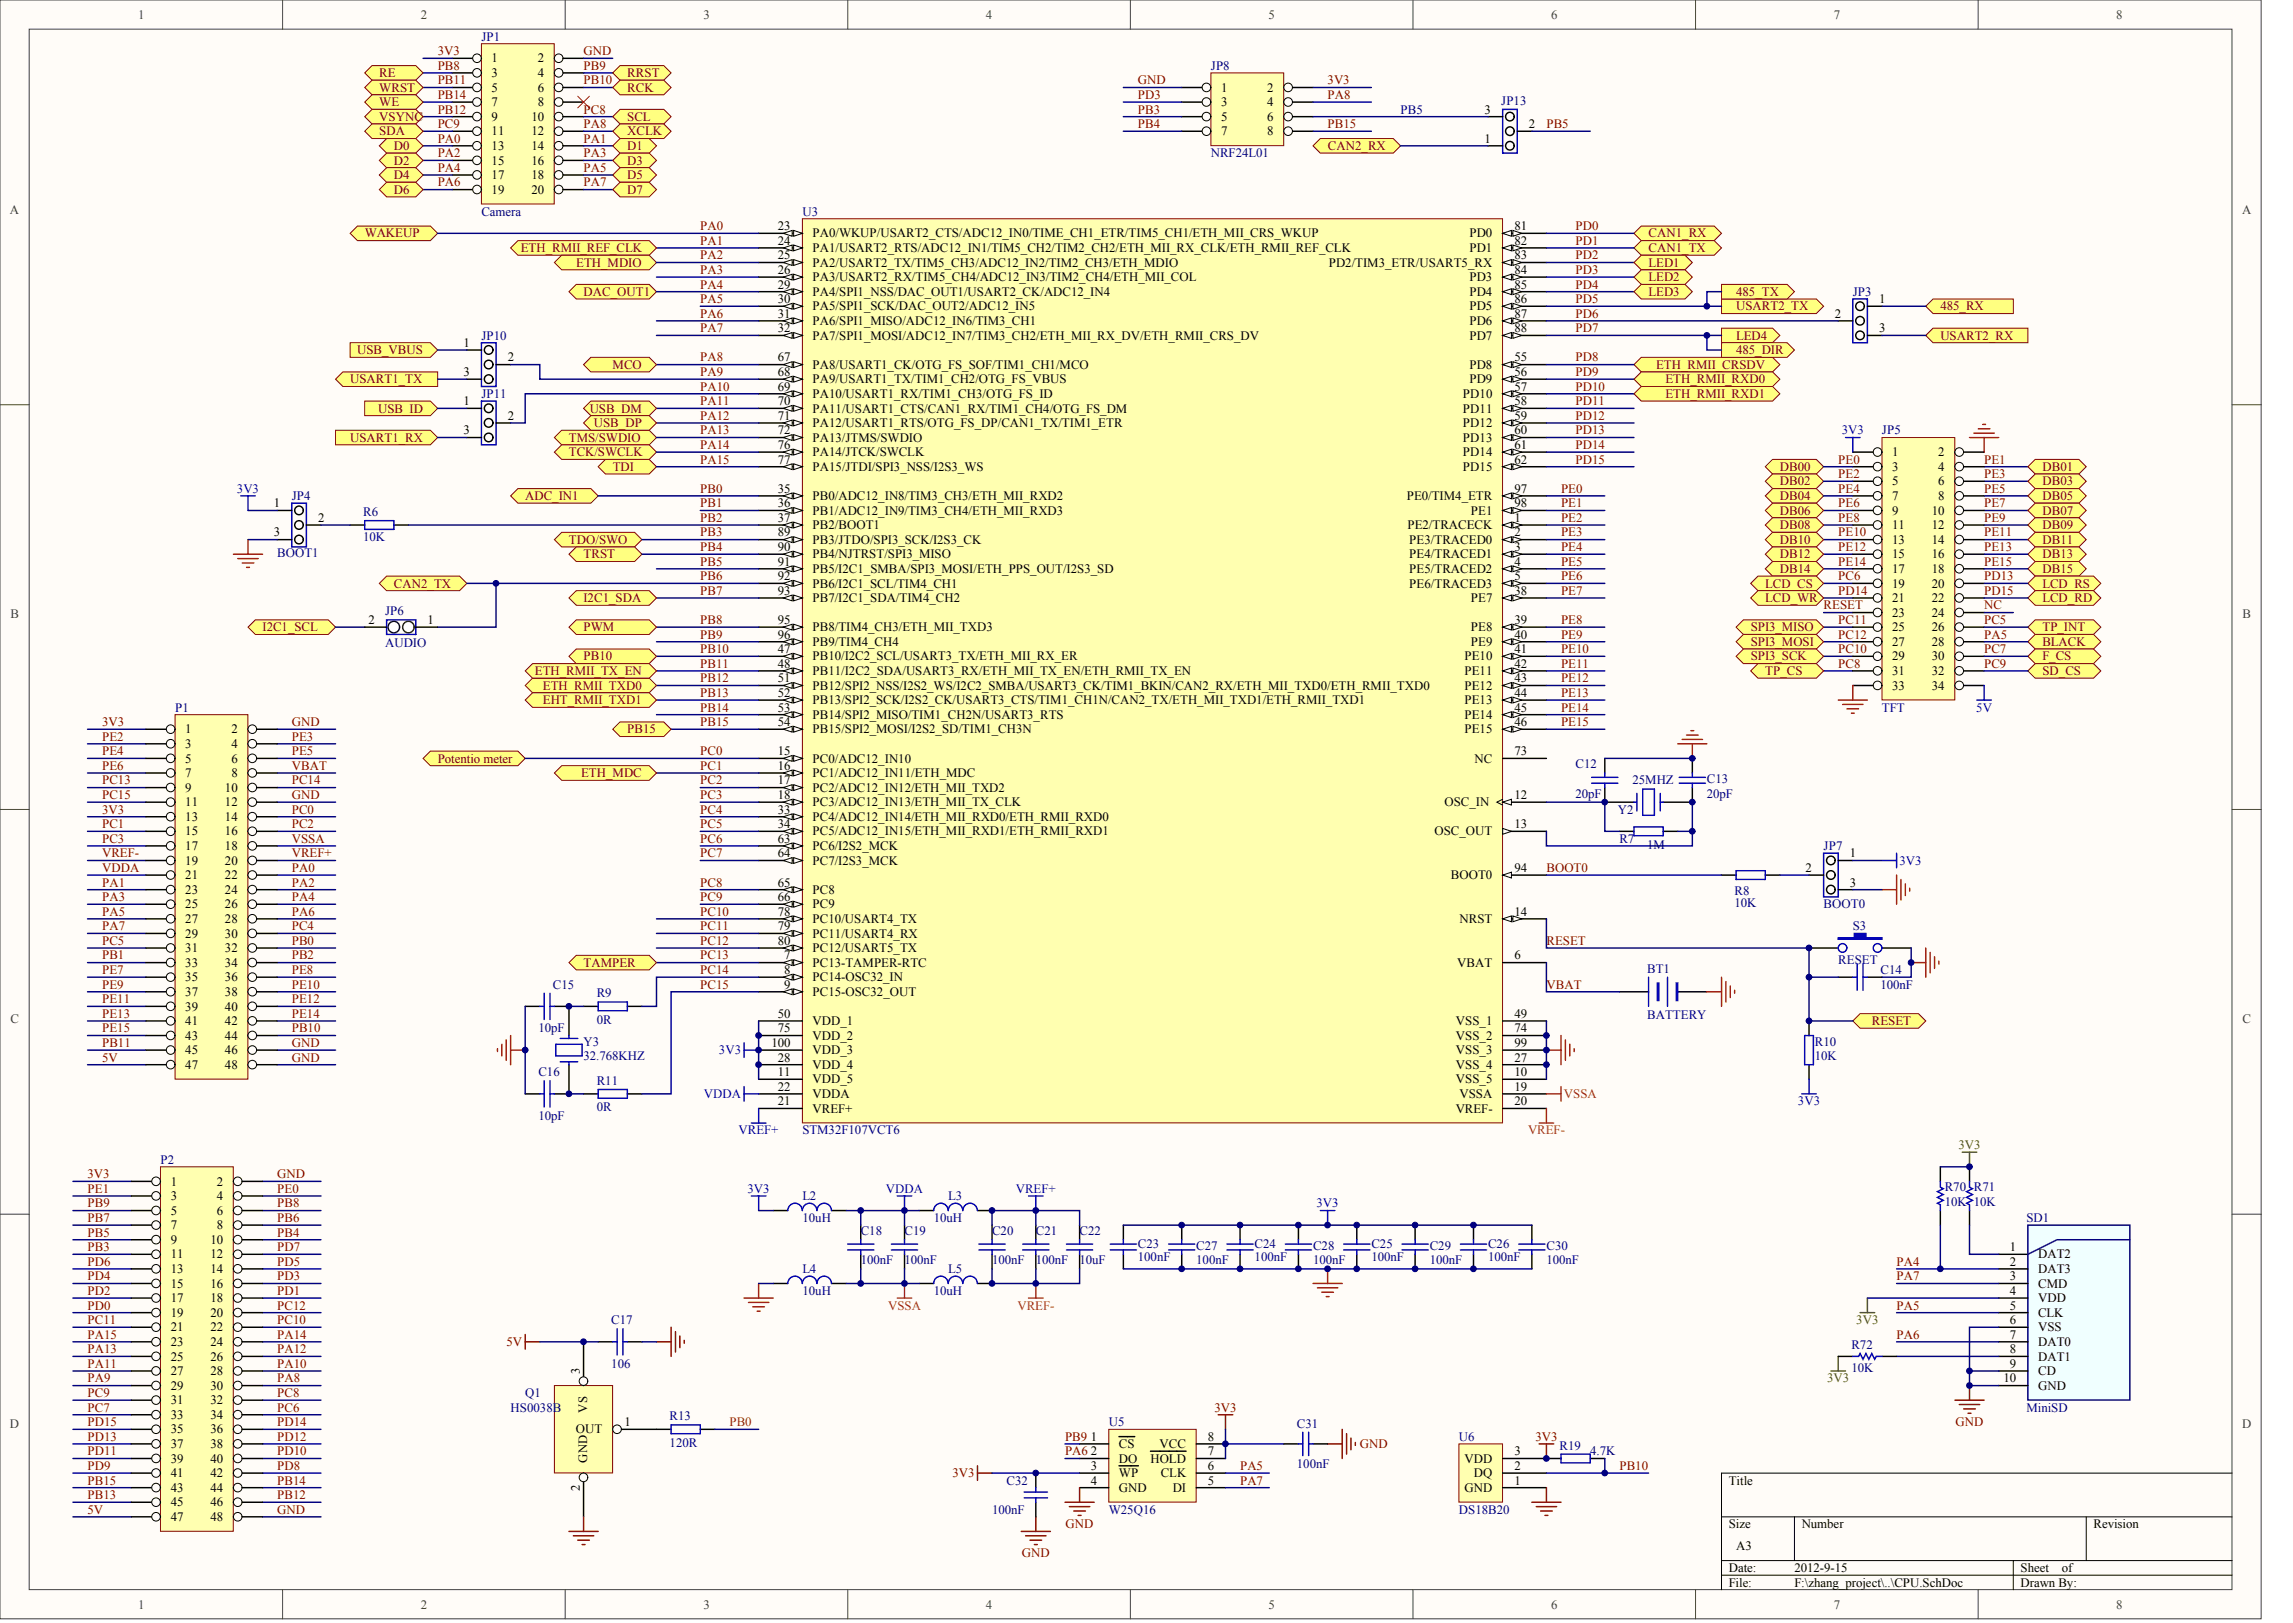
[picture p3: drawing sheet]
<svg xmlns="http://www.w3.org/2000/svg" width="840mm" height="594mm" viewBox="0 0 840 594" stroke-linecap="round" stroke-linejoin="round" font-family="sans-serif">
<defs><g id="words">
<g font-size="4.7" fill="#404040">
<text x="50.6" y="6.8">1</text>
<text x="154.1" y="6.8">2</text>
<text x="257.5" y="6.8">3</text>
<text x="361" y="6.8">4</text>
<text x="464.5" y="6.8">5</text>
<text x="568" y="6.8">6</text>
<text x="671.4" y="6.8">7</text>
<text x="774.9" y="6.8">8</text>
<text x="3.6" y="78.2">A</text>
<text x="821" y="78.2">A</text>
<text x="3.8" y="226.4">B</text>
<text x="821.1" y="226.4">B</text>
<text x="3.8" y="374.5">C</text>
<text x="821.1" y="374.5">C</text>
<text x="3.6" y="522.7">D</text>
<text x="821" y="522.7">D</text>
<text x="50.6" y="588.8">1</text>
<text x="154.1" y="588.8">2</text>
<text x="257.5" y="588.8">3</text>
<text x="361" y="588.8">4</text>
<text x="464.5" y="588.8">5</text>
<text x="568" y="588.8">6</text>
<text x="671.4" y="588.8">7</text>
<text x="774.9" y="588.8">8</text>
</g>
<g font-size="4.7" fill="#000080">
<text x="176.3" y="14.9">JP1</text>
<text x="443.4" y="25.5">JP8</text>
<text x="512.8" y="41.6">PB5</text>
<text x="549.7" y="38.3">JP13</text>
<text x="443.4" y="57.6">NRF24L01</text>
<text x="176.3" y="78.9">Camera</text>
<text x="293.8" y="78.9">U3</text>
<text x="678.4" y="108.3">JP3</text>
<text x="176.3" y="124.3">JP10</text>
<text x="176.3" y="145.7">JP11</text>
<text x="689.1" y="159">JP5</text>
<text x="106.8" y="183">JP4</text>
<text x="133" y="188.9">R6</text>
<text x="133" y="198">10K</text>
<text x="101.5" y="203.8">BOOT1</text>
<text x="141" y="225.2">JP6</text>
<text x="141" y="236.9">AUDIO</text>
<text x="64.1" y="260.4">P1</text>
<text x="689.1" y="260.4">TFT</text>
<text x="576.9" y="281.3">C12</text>
<text x="597.8" y="287.1">25MHZ</text>
<text x="625" y="286.6">C13</text>
<text x="576.9" y="291.9">20pF</text>
<text x="625" y="291.9">20pF</text>
<text x="592.4" y="297.8">Y2</text>
<text x="593" y="308.5">R7</text>
<text x="603.1" y="310.6">1M</text>
<text x="667.7" y="311.2">JP7</text>
<text x="635.2" y="327.7">R8</text>
<text x="635.2" y="332">10K</text>
<text x="667.7" y="332.5">BOOT0</text>
<text x="678.4" y="340.5">S3</text>
<text x="673.1" y="352.8">RESET</text>
<text x="603.1" y="356">BT1</text>
<text x="688.6" y="356.5">C14</text>
<text x="202.5" y="361.9">C15</text>
<text x="218.5" y="365.1">R9</text>
<text x="688.6" y="361.9">100nF</text>
<text x="197.1" y="377.9">10pF</text>
<text x="218.5" y="374.7">0R</text>
<text x="603.1" y="373.1">BATTERY</text>
<text x="213.7" y="382.7">Y3</text>
<text x="664.5" y="382.7">R10</text>
<text x="213.7" y="388">32.768KHZ</text>
<text x="664.5" y="388">10K</text>
<text x="197.1" y="393.9">C16</text>
<text x="218.5" y="397.1">R11</text>
<text x="218.5" y="406.7">0R</text>
<text x="197.1" y="409.9">10pF</text>
<text x="293.8" y="415.3">STM32F107VCT6</text>
<text x="58.8" y="425.9">P2</text>
<text x="712.1" y="436.1">R70 R71</text>
<text x="293.8" y="439.3">L2</text>
<text x="347.2" y="439.3">L3</text>
<text x="712.1" y="441.4">10K</text>
<text x="722.8" y="441.4">10K</text>
<text x="293.8" y="447.3">10uH</text>
<text x="341.9" y="447.3">10uH</text>
<text x="742" y="447.3">SD1</text>
<text x="315.2" y="452.1">C18</text>
<text x="331.2" y="452.1">C19</text>
<text x="363.3" y="452.1">C20</text>
<text x="379.3" y="452.1">C21</text>
<text x="395.3" y="452.1">C22</text>
<text x="416.7" y="456.9">C23</text>
<text x="416.7" y="461.7">100nF</text>
<text x="438" y="457.4">C27</text>
<text x="459.4" y="456.9">C24</text>
<text x="459.4" y="461.7">100nF</text>
<text x="480.8" y="457.4">C28</text>
<text x="502.1" y="456.9">C25</text>
<text x="502.1" y="461.7">100nF</text>
<text x="523.5" y="457.4">C29</text>
<text x="544.9" y="456.9">C26</text>
<text x="544.9" y="461.7">100nF</text>
<text x="566.2" y="457.4">C30</text>
<text x="293.8" y="466">L4</text>
<text x="315.2" y="462.8">100nF</text>
<text x="331.2" y="462.8">100nF</text>
<text x="347.2" y="466">L5</text>
<text x="363.3" y="462.8">100nF</text>
<text x="379.3" y="462.8">100nF</text>
<text x="395.3" y="462.8">10uF</text>
<text x="438" y="462.8">100nF</text>
<text x="480.8" y="462.8">100nF</text>
<text x="523.5" y="462.8">100nF</text>
<text x="566.2" y="462.8">100nF</text>
<text x="293.8" y="474">10uH</text>
<text x="341.9" y="474">10uH</text>
<text x="223.8" y="484.7">C17</text>
<text x="677.9" y="493.7">R72</text>
<text x="223.8" y="500.7">106</text>
<text x="677.9" y="502.3">10K</text>
<text x="192.3" y="511.4">Q1</text>
<text x="187" y="516.7">HS0038B</text>
<text x="245.2" y="519.9">R13</text>
<text x="742" y="516.7">MiniSD</text>
<text x="406" y="522">U5</text>
<text x="474.9" y="522.6">C31</text>
<text x="534.2" y="527.4">U6</text>
<text x="245.2" y="529.5">120R</text>
<text x="571.1" y="530.6">R19</text>
<text x="582.3" y="532.7">4.7K</text>
<text x="474.9" y="537.5">100nF</text>
<text x="368.6" y="543.4">C32</text>
<text x="363.3" y="554.1">100nF</text>
<text x="406" y="554.1">W25Q16</text>
<text x="534.2" y="554.1">DS18B20</text>
</g>
<g font-size="4.7" fill="#800000">
<text x="160.3" y="20.2">3V3</text>
<text x="213.7" y="20.2">GND</text>
<text x="138.9" y="28.2">RE</text>
<text x="160.3" y="25.5">PB8</text>
<text x="213.7" y="25.5">PB9</text>
<text x="229.7" y="28.2">RRST</text>
<text x="138.9" y="33.5">WRST</text>
<text x="160.3" y="30.9">PB11</text>
<text x="213.7" y="30.9">PB10</text>
<text x="229.7" y="33.5">RCK</text>
<text x="416.7" y="30.9">GND</text>
<text x="486.1" y="30.9">3V3</text>
<text x="138.9" y="38.9">WE</text>
<text x="160.3" y="36.2">PB14</text>
<text x="160.3" y="41.6">PB12</text>
<text x="213.7" y="41.6">PC8</text>
<text x="416.7" y="36.2">PD3</text>
<text x="416.7" y="41.6">PB3</text>
<text x="486.1" y="36.2">PA8</text>
<text x="138.9" y="44.2">VSYNC</text>
<text x="160.3" y="46.9">PC9</text>
<text x="213.7" y="46.9">PA8</text>
<text x="229.7" y="44.2">SCL</text>
<text x="416.7" y="46.9">PB4</text>
<text x="486.1" y="46.9">PB15</text>
<text x="566.2" y="46.9">PB5</text>
<text x="138.9" y="49.6">SDA</text>
<text x="160.3" y="52.2">PA0</text>
<text x="213.7" y="52.2">PA1</text>
<text x="229.7" y="49.6">XCLK</text>
<text x="144.2" y="54.9">D0</text>
<text x="160.3" y="57.6">PA2</text>
<text x="213.7" y="57.6">PA3</text>
<text x="229.7" y="54.9">D1</text>
<text x="486.2" y="54.9">CAN2_RX</text>
<text x="144.2" y="60.2">D2</text>
<text x="144.2" y="65.6">D4</text>
<text x="160.3" y="62.9">PA4</text>
<text x="213.7" y="62.9">PA5</text>
<text x="229.7" y="60.2">D3</text>
<text x="229.7" y="65.6">D5</text>
<text x="144.2" y="70.9">D6</text>
<text x="160.3" y="68.2">PA6</text>
<text x="213.7" y="68.2">PA7</text>
<text x="229.7" y="70.9">D7</text>
<text x="133.5" y="86.9">WAKEUP</text>
<text x="256.4" y="84.3">PA0</text>
<text x="256.4" y="89.6">PA1</text>
<text x="576.9" y="84.3">PD0</text>
<text x="576.9" y="89.6">PD1</text>
<text x="603.6" y="86.9">CAN1_RX</text>
<text x="190.7" y="92.3">ETH_RMII_REF_CLK</text>
<text x="256.4" y="94.9">PA2</text>
<text x="576.9" y="94.9">PD2</text>
<text x="603.6" y="92.3">CAN1_TX</text>
<text x="211" y="97.6">ETH_MDIO</text>
<text x="256.4" y="100.3">PA3</text>
<text x="576.9" y="100.3">PD3</text>
<text x="603.6" y="97.6">LED1</text>
<text x="256.4" y="105.6">PA4</text>
<text x="576.9" y="105.6">PD4</text>
<text x="603.6" y="102.9">LED2</text>
<text x="213.7" y="108.3">DAC_OUT1</text>
<text x="256.4" y="111">PA5</text>
<text x="576.9" y="111">PD5</text>
<text x="603.6" y="108.3">LED3</text>
<text x="635.7" y="113.6">USART2_TX</text>
<text x="635.7" y="108.3">485_TX</text>
<text x="710.5" y="113.6">485_RX</text>
<text x="256.4" y="116.3">PA6</text>
<text x="576.9" y="116.3">PD6</text>
<text x="256.4" y="121.6">PA7</text>
<text x="576.9" y="121.6">PD7</text>
<text x="635.7" y="124.3">LED4</text>
<text x="710.5" y="124.3">USART2_RX</text>
<text x="130.8" y="129.6">USB_VBUS</text>
<text x="635.7" y="129.6">485_DIR</text>
<text x="224.3" y="135">MCO</text>
<text x="256.4" y="132.3">PA8</text>
<text x="256.4" y="137.6">PA9</text>
<text x="576.9" y="132.3">PD8</text>
<text x="576.9" y="137.6">PD9</text>
<text x="606.4" y="135">ETH_RMII_CRSDV</text>
<text x="128.2" y="140.3">USART1_TX</text>
<text x="256.4" y="143">PA10</text>
<text x="576.9" y="143">PD10</text>
<text x="609.8" y="140.3">ETH_RMII_RXD0</text>
<text x="256.4" y="148.3">PA11</text>
<text x="576.9" y="148.3">PD11</text>
<text x="609.8" y="145.7">ETH_RMII_RXD1</text>
<text x="138.5" y="151">USB_ID</text>
<text x="215.9" y="151">USB_DM</text>
<text x="256.4" y="153.7">PA12</text>
<text x="576.9" y="153.7">PD12</text>
<text x="128.2" y="161.7">USART1_RX</text>
<text x="208.3" y="161.7">TMS/SWDIO</text>
<text x="217.4" y="156.3">USB_DP</text>
<text x="256.4" y="159">PA13</text>
<text x="576.9" y="159">PD13</text>
<text x="208.3" y="167">TCK/SWCLK</text>
<text x="256.4" y="164.3">PA14</text>
<text x="576.9" y="164.3">PD14</text>
<text x="224.4" y="172.3">TDI</text>
<text x="256.4" y="169.7">PA15</text>
<text x="576.9" y="169.7">PD15</text>
<text x="651.7" y="172.3">DB00</text>
<text x="673.1" y="169.7">PE0</text>
<text x="726.5" y="169.7">PE1</text>
<text x="747.9" y="172.3">DB01</text>
<text x="651.7" y="177.7">DB02</text>
<text x="673.1" y="175">PE2</text>
<text x="726.5" y="175">PE3</text>
<text x="747.9" y="177.7">DB03</text>
<text x="192.3" y="183">ADC_IN1</text>
<text x="256.4" y="180.4">PB0</text>
<text x="256.4" y="185.7">PB1</text>
<text x="571.6" y="180.4">PE0</text>
<text x="571.6" y="185.7">PE1</text>
<text x="651.7" y="183">DB04</text>
<text x="673.1" y="180.4">PE4</text>
<text x="673.1" y="185.7">PE6</text>
<text x="726.5" y="180.4">PE5</text>
<text x="726.5" y="185.7">PE7</text>
<text x="747.9" y="183">DB05</text>
<text x="256.4" y="191">PB2</text>
<text x="571.6" y="191">PE2</text>
<text x="651.7" y="188.4">DB06</text>
<text x="673.1" y="191">PE8</text>
<text x="726.5" y="191">PE9</text>
<text x="747.9" y="188.4">DB07</text>
<text x="256.4" y="196.4">PB3</text>
<text x="571.6" y="196.4">PE3</text>
<text x="651.7" y="193.7">DB08</text>
<text x="673.1" y="196.4">PE10</text>
<text x="726.5" y="196.4">PE11</text>
<text x="747.9" y="193.7">DB09</text>
<text x="208.3" y="199">TDO/SWO</text>
<text x="256.4" y="201.7">PB4</text>
<text x="571.6" y="201.7">PE4</text>
<text x="651.7" y="199">DB10</text>
<text x="673.1" y="201.7">PE12</text>
<text x="726.5" y="201.7">PE13</text>
<text x="747.9" y="199">DB11</text>
<text x="213.7" y="204.4">TRST</text>
<text x="256.4" y="207.1">PB5</text>
<text x="571.6" y="207.1">PE5</text>
<text x="651.7" y="204.4">DB12</text>
<text x="651.7" y="209.7">DB14</text>
<text x="673.1" y="207.1">PE14</text>
<text x="726.5" y="207.1">PE15</text>
<text x="747.9" y="204.4">DB13</text>
<text x="747.9" y="209.7">DB15</text>
<text x="144.2" y="215.1">CAN2_TX</text>
<text x="256.4" y="212.4">PB6</text>
<text x="571.6" y="212.4">PE6</text>
<text x="646.4" y="215.1">LCD_CS</text>
<text x="673.1" y="212.4">PC6</text>
<text x="726.5" y="212.4">PD13</text>
<text x="747.9" y="215.1">LCD_RS</text>
<text x="213.7" y="220.4">I2C1_SDA</text>
<text x="256.4" y="217.7">PB7</text>
<text x="571.6" y="217.7">PE7</text>
<text x="646.4" y="220.4">LCD_WR</text>
<text x="673.1" y="217.7">PD14</text>
<text x="726.5" y="217.7">PD15</text>
<text x="747.9" y="220.4">LCD_RD</text>
<text x="667.7" y="223.1">RESET</text>
<text x="726.5" y="223.1">NC</text>
<text x="96.2" y="231.1">I2C1_SCL</text>
<text x="213.7" y="231.1">PWM</text>
<text x="256.4" y="228.4">PB8</text>
<text x="256.4" y="233.7">PB9</text>
<text x="571.6" y="228.4">PE8</text>
<text x="571.6" y="233.7">PE9</text>
<text x="641" y="231.1">SPI3_MISO</text>
<text x="673.1" y="228.4">PC11</text>
<text x="673.1" y="233.7">PC12</text>
<text x="726.5" y="228.4">PC5</text>
<text x="726.5" y="233.7">PA5</text>
<text x="747.9" y="231.1">TP_INT</text>
<text x="256.4" y="239.1">PB10</text>
<text x="571.6" y="239.1">PE10</text>
<text x="641" y="236.4">SPI3_MOSI</text>
<text x="673.1" y="239.1">PC10</text>
<text x="726.5" y="239.1">PC7</text>
<text x="747.9" y="236.4">BLACK</text>
<text x="213.7" y="241.8">PB10</text>
<text x="256.4" y="244.4">PB11</text>
<text x="571.6" y="244.4">PE11</text>
<text x="641" y="241.8">SPI3_SCK</text>
<text x="673.1" y="244.4">PC8</text>
<text x="726.5" y="244.4">PC9</text>
<text x="747.9" y="241.8">F_CS</text>
<text x="195.9" y="247.1">ETH_RMII_TX_EN</text>
<text x="256.4" y="249.8">PB12</text>
<text x="571.6" y="249.8">PE12</text>
<text x="646.4" y="247.1">TP_CS</text>
<text x="747.9" y="247.1">SD_CS</text>
<text x="198.8" y="252.4">ETH_RMII_TXD0</text>
<text x="198.8" y="257.8">EHT_RMII_TXD1</text>
<text x="256.4" y="255.1">PB13</text>
<text x="571.6" y="255.1">PE13</text>
<text x="256.4" y="260.4">PB14</text>
<text x="571.6" y="260.4">PE14</text>
<text x="37.4" y="265.8">3V3</text>
<text x="106.8" y="265.8">GND</text>
<text x="229.7" y="268.4">PB15</text>
<text x="256.4" y="265.8">PB15</text>
<text x="571.6" y="265.8">PE15</text>
<text x="37.4" y="271.1">PE2</text>
<text x="106.8" y="271.1">PE3</text>
<text x="37.4" y="276.5">PE4</text>
<text x="37.4" y="281.8">PE6</text>
<text x="106.8" y="276.5">PE5</text>
<text x="106.8" y="281.8">VBAT</text>
<text x="160.3" y="279.1">Potentio meter</text>
<text x="256.4" y="276.5">PC0</text>
<text x="256.4" y="281.8">PC1</text>
<text x="37.4" y="287.1">PC13</text>
<text x="106.8" y="287.1">PC14</text>
<text x="212.8" y="284.5">ETH_MDC</text>
<text x="256.4" y="287.1">PC2</text>
<text x="37.4" y="292.5">PC15</text>
<text x="106.8" y="292.5">GND</text>
<text x="256.4" y="292.5">PC3</text>
<text x="37.4" y="297.8">3V3</text>
<text x="106.8" y="297.8">PC0</text>
<text x="256.4" y="297.8">PC4</text>
<text x="37.4" y="303.1">PC1</text>
<text x="106.8" y="303.1">PC2</text>
<text x="256.4" y="303.1">PC5</text>
<text x="37.4" y="308.5">PC3</text>
<text x="106.8" y="308.5">VSSA</text>
<text x="256.4" y="308.5">PC6</text>
<text x="37.4" y="313.8">VREF-</text>
<text x="106.8" y="313.8">VREF+</text>
<text x="256.4" y="313.8">PC7</text>
<text x="37.4" y="319.2">VDDA</text>
<text x="106.8" y="319.2">PA0</text>
<text x="566.2" y="319.2">BOOT0</text>
<text x="37.4" y="324.5">PA1</text>
<text x="37.4" y="329.8">PA3</text>
<text x="106.8" y="324.5">PA2</text>
<text x="106.8" y="329.8">PA4</text>
<text x="256.4" y="324.5">PC8</text>
<text x="256.4" y="329.8">PC9</text>
<text x="37.4" y="335.2">PA5</text>
<text x="106.8" y="335.2">PA6</text>
<text x="256.4" y="335.2">PC10</text>
<text x="37.4" y="340.5">PA7</text>
<text x="106.8" y="340.5">PC4</text>
<text x="256.4" y="340.5">PC11</text>
<text x="37.4" y="345.9">PC5</text>
<text x="106.8" y="345.9">PB0</text>
<text x="256.4" y="345.9">PC12</text>
<text x="566.2" y="345.9">RESET</text>
<text x="37.4" y="351.2">PB1</text>
<text x="106.8" y="351.2">PB2</text>
<text x="213.7" y="353.9">TAMPER</text>
<text x="256.4" y="351.2">PC13</text>
<text x="37.4" y="356.5">PE7</text>
<text x="106.8" y="356.5">PE8</text>
<text x="256.4" y="356.5">PC14</text>
<text x="37.4" y="361.9">PE9</text>
<text x="106.8" y="361.9">PE10</text>
<text x="256.4" y="361.9">PC15</text>
<text x="566.2" y="361.9">VBAT</text>
<text x="37.4" y="367.2">PE11</text>
<text x="106.8" y="367.2">PE12</text>
<text x="37.4" y="372.6">PE13</text>
<text x="37.4" y="377.9">PE15</text>
<text x="106.8" y="372.6">PE14</text>
<text x="106.8" y="377.9">PB10</text>
<text x="685.4" y="375.2">RESET</text>
<text x="37.4" y="383.2">PB11</text>
<text x="106.8" y="383.2">GND</text>
<text x="37.4" y="388.6">5V</text>
<text x="106.8" y="388.6">GND</text>
<text x="32.1" y="431.3">3V3</text>
<text x="101.5" y="431.3">GND</text>
<text x="32.1" y="436.6">PE1</text>
<text x="101.5" y="436.6">PE0</text>
<text x="32.1" y="442">PB9</text>
<text x="101.5" y="442">PB8</text>
<text x="32.1" y="447.3">PB7</text>
<text x="101.5" y="447.3">PB6</text>
<text x="32.1" y="452.6">PB5</text>
<text x="101.5" y="452.6">PB4</text>
<text x="32.1" y="458">PB3</text>
<text x="101.5" y="458">PD7</text>
<text x="32.1" y="463.3">PD6</text>
<text x="101.5" y="463.3">PD5</text>
<text x="694.5" y="463.3">PA4</text>
<text x="32.1" y="468.6">PD4</text>
<text x="32.1" y="474">PD2</text>
<text x="101.5" y="468.6">PD3</text>
<text x="101.5" y="474">PD1</text>
<text x="694.5" y="468.6">PA7</text>
<text x="32.1" y="479.3">PD0</text>
<text x="101.5" y="479.3">PC12</text>
<text x="694.5" y="479.3">PA5</text>
<text x="32.1" y="484.7">PC11</text>
<text x="101.5" y="484.7">PC10</text>
<text x="32.1" y="490">PA15</text>
<text x="101.5" y="490">PA14</text>
<text x="694.5" y="490">PA6</text>
<text x="32.1" y="495.3">PA13</text>
<text x="101.5" y="495.3">PA12</text>
<text x="185.5" y="492.7">5V</text>
<text x="32.1" y="500.7">PA11</text>
<text x="101.5" y="500.7">PA10</text>
<text x="32.1" y="506">PA9</text>
<text x="101.5" y="506">PA8</text>
<text x="32.1" y="511.4">PC9</text>
<text x="101.5" y="511.4">PC8</text>
<text x="32.1" y="516.7">PC7</text>
<text x="101.5" y="516.7">PC6</text>
<text x="444.7" y="516.7">3V3</text>
<text x="32.1" y="522">PD15</text>
<text x="32.1" y="527.4">PD13</text>
<text x="101.5" y="522">PD14</text>
<text x="101.5" y="527.4">PD12</text>
<text x="390" y="527.4">PB9</text>
<text x="562.2" y="527.4">3V3</text>
<text x="716" y="522">GND</text>
<text x="32.1" y="532.7">PD11</text>
<text x="101.5" y="532.7">PD10</text>
<text x="390" y="532.7">PA6</text>
<text x="497.9" y="530">GND</text>
<text x="32.1" y="538.1">PD9</text>
<text x="101.5" y="538.1">PD8</text>
<text x="454.1" y="538.1">PA5</text>
<text x="593" y="538.1">PB10</text>
<text x="32.1" y="543.4">PB15</text>
<text x="101.5" y="543.4">PB14</text>
<text x="348.7" y="540.7">3V3</text>
<text x="454.1" y="543.4">PA7</text>
<text x="32.1" y="548.7">PB13</text>
<text x="101.5" y="548.7">PB12</text>
<text x="32.1" y="554.1">5V</text>
<text x="101.5" y="554.1">GND</text>
<text x="390.2" y="559.4">GND</text>
<text x="374.2" y="570.1">GND</text>
</g>
<g font-size="4.7">
<text x="180" y="22.9">1</text>
<text x="196.9" y="22.9">2</text>
<text x="180" y="28.2">3</text>
<text x="196.9" y="28.2">4</text>
<text x="180" y="33.5">5</text>
<text x="196.9" y="33.5">6</text>
<text x="447.1" y="33.5">1</text>
<text x="464" y="33.5">2</text>
<text x="180" y="38.9">7</text>
<text x="196.9" y="38.9">8</text>
<text x="447.1" y="38.9">3</text>
<text x="464" y="38.9">4</text>
<text x="543.6" y="41.6">3</text>
<text x="180" y="44.2">9</text>
<text x="194.6" y="44.2">10</text>
<text x="447.1" y="44.2">5</text>
<text x="464" y="44.2">6</text>
<text x="559.8" y="46.9">2</text>
<text x="180" y="49.6">11</text>
<text x="194.6" y="49.6">12</text>
<text x="447.1" y="49.6">7</text>
<text x="464" y="49.6">8</text>
<text x="543.6" y="52.2">1</text>
<text x="180" y="54.9">13</text>
<text x="194.6" y="54.9">14</text>
<text x="180" y="60.2">15</text>
<text x="180" y="65.6">17</text>
<text x="194.6" y="60.2">16</text>
<text x="194.6" y="65.6">18</text>
<text x="180" y="70.9">19</text>
<text x="194.6" y="70.9">20</text>
<text x="284.8" y="84.3">23</text>
<text x="284.8" y="89.6">24</text>
<text x="297.5" y="86.9">PA0/WKUP/USART2_CTS/ADC12_IN0/TIME_CH1_ETR/TIM5_CH1/ETH_MII_CRS_WKUP</text>
<text x="538" y="86.9">PD0</text>
<text x="554.5" y="84.3">81</text>
<text x="554.5" y="89.6">82</text>
<text x="284.8" y="94.9">25</text>
<text x="297.5" y="92.3">PA1/USART2_RTS/ADC12_IN1/TIM5_CH2/TIM2_CH2/ETH_MII_RX_CLK/ETH_RMII_REF_CLK</text>
<text x="538" y="92.3">PD1</text>
<text x="554.5" y="94.9">83</text>
<text x="284.8" y="100.3">26</text>
<text x="297.5" y="97.6">PA2/USART2_TX/TIM5_CH3/ADC12_IN2/TIM2_CH3/ETH_MDIO</text>
<text x="486.5" y="97.6">PD2/TIM3_ETR/USART5_RX</text>
<text x="554.5" y="100.3">84</text>
<text x="284.8" y="105.6">29</text>
<text x="297.5" y="102.9">PA3/USART2_RX/TIM5_CH4/ADC12_IN3/TIM2_CH4/ETH_MII_COL</text>
<text x="538" y="102.9">PD3</text>
<text x="554.5" y="105.6">85</text>
<text x="284.8" y="111">30</text>
<text x="297.5" y="108.3">PA4/SPI1_NSS/DAC_OUT1/USART2_CK/ADC12_IN4</text>
<text x="297.5" y="113.6">PA5/SPI1_SCK/DAC_OUT2/ADC12_IN5</text>
<text x="538" y="108.3">PD4</text>
<text x="538" y="113.6">PD5</text>
<text x="554.5" y="111">86</text>
<text x="688" y="111">1</text>
<text x="284.8" y="116.3">31</text>
<text x="297.5" y="119">PA6/SPI1_MISO/ADC12_IN6/TIM3_CH1</text>
<text x="538" y="119">PD6</text>
<text x="554.5" y="116.3">87</text>
<text x="671.8" y="116.3">2</text>
<text x="284.8" y="121.6">32</text>
<text x="297.5" y="124.3">PA7/SPI1_MOSI/ADC12_IN7/TIM3_CH2/ETH_MII_RX_DV/ETH_RMII_CRS_DV</text>
<text x="538" y="124.3">PD7</text>
<text x="554.5" y="121.6">88</text>
<text x="688" y="121.6">3</text>
<text x="169.7" y="127">1</text>
<text x="169.7" y="137.6">3</text>
<text x="185.9" y="132.3">2</text>
<text x="284.8" y="132.3">67</text>
<text x="284.8" y="137.6">68</text>
<text x="297.5" y="135">PA8/USART1_CK/OTG_FS_SOF/TIM1_CH1/MCO</text>
<text x="538" y="135">PD8</text>
<text x="554.5" y="132.3">55</text>
<text x="554.5" y="137.6">56</text>
<text x="284.8" y="143">69</text>
<text x="297.5" y="140.3">PA9/USART1_TX/TIM1_CH2/OTG_FS_VBUS</text>
<text x="538" y="140.3">PD9</text>
<text x="554.5" y="143">57</text>
<text x="169.7" y="148.3">1</text>
<text x="284.8" y="148.3">70</text>
<text x="297.5" y="145.7">PA10/USART1_RX/TIM1_CH3/OTG_FS_ID</text>
<text x="535.7" y="145.7">PD10</text>
<text x="554.5" y="148.3">58</text>
<text x="185.9" y="153.7">2</text>
<text x="284.8" y="153.7">71</text>
<text x="297.5" y="151">PA11/USART1_CTS/CAN1_RX/TIM1_CH4/OTG_FS_DM</text>
<text x="535.7" y="151">PD11</text>
<text x="554.5" y="153.7">59</text>
<text x="169.7" y="159">3</text>
<text x="284.8" y="159">72</text>
<text x="297.5" y="156.3">PA12/USART1_RTS/OTG_FS_DP/CAN1_TX/TIM1_ETR</text>
<text x="297.5" y="161.7">PA13/JTMS/SWDIO</text>
<text x="535.7" y="156.3">PD12</text>
<text x="535.7" y="161.7">PD13</text>
<text x="554.5" y="159">60</text>
<text x="284.8" y="164.3">76</text>
<text x="297.5" y="167">PA14/JTCK/SWCLK</text>
<text x="535.7" y="167">PD14</text>
<text x="554.5" y="164.3">61</text>
<text x="692.9" y="167">1</text>
<text x="709.7" y="167">2</text>
<text x="284.8" y="169.7">77</text>
<text x="297.5" y="172.3">PA15/JTDI/SPI3_NSS/I2S3_WS</text>
<text x="535.7" y="172.3">PD15</text>
<text x="554.5" y="169.7">62</text>
<text x="692.9" y="172.3">3</text>
<text x="709.7" y="172.3">4</text>
<text x="692.9" y="177.7">5</text>
<text x="709.7" y="177.7">6</text>
<text x="100.2" y="185.7">1</text>
<text x="284.8" y="180.4">35</text>
<text x="284.8" y="185.7">36</text>
<text x="297.5" y="183">PB0/ADC12_IN8/TIM3_CH3/ETH_MII_RXD2</text>
<text x="515.1" y="183">PE0/TIM4_ETR</text>
<text x="554.5" y="180.4">97</text>
<text x="554.5" y="185.7">98</text>
<text x="692.9" y="183">7</text>
<text x="709.7" y="183">8</text>
<text x="116.5" y="191">2</text>
<text x="284.8" y="191">37</text>
<text x="297.5" y="188.4">PB1/ADC12_IN9/TIM3_CH4/ETH_MII_RXD3</text>
<text x="538.6" y="188.4">PE1</text>
<text x="554.5" y="191">1</text>
<text x="692.9" y="188.4">9</text>
<text x="707.4" y="188.4">10</text>
<text x="100.2" y="196.4">3</text>
<text x="284.8" y="196.4">89</text>
<text x="297.5" y="193.7">PB2/BOOT1</text>
<text x="515.3" y="193.7">PE2/TRACECK</text>
<text x="554.5" y="196.4">2</text>
<text x="692.9" y="193.7">11</text>
<text x="707.4" y="193.7">12</text>
<text x="284.8" y="201.7">90</text>
<text x="297.5" y="199">PB3/JTDO/SPI3_SCK/I2S3_CK</text>
<text x="516" y="199">PE3/TRACED0</text>
<text x="554.5" y="201.7">3</text>
<text x="692.9" y="199">13</text>
<text x="707.4" y="199">14</text>
<text x="284.8" y="207.1">91</text>
<text x="297.5" y="204.4">PB4/NJTRST/SPI3_MISO</text>
<text x="297.5" y="209.7">PB5/I2C1_SMBA/SPI3_MOSI/ETH_PPS_OUT/I2S3_SD</text>
<text x="516" y="204.4">PE4/TRACED1</text>
<text x="516" y="209.7">PE5/TRACED2</text>
<text x="554.5" y="207.1">4</text>
<text x="692.9" y="204.4">15</text>
<text x="692.9" y="209.7">17</text>
<text x="707.4" y="204.4">16</text>
<text x="707.4" y="209.7">18</text>
<text x="284.8" y="212.4">92</text>
<text x="297.5" y="215.1">PB6/I2C1_SCL/TIM4_CH1</text>
<text x="516" y="215.1">PE6/TRACED3</text>
<text x="554.5" y="212.4">5</text>
<text x="692.9" y="215.1">19</text>
<text x="707.4" y="215.1">20</text>
<text x="284.8" y="217.7">93</text>
<text x="297.5" y="220.4">PB7/I2C1_SDA/TIM4_CH2</text>
<text x="538.6" y="220.4">PE7</text>
<text x="554.5" y="217.7">38</text>
<text x="692.9" y="220.4">21</text>
<text x="707.4" y="220.4">22</text>
<text x="692.9" y="225.7">23</text>
<text x="707.4" y="225.7">24</text>
<text x="134.9" y="228.4">2</text>
<text x="156.5" y="228.4">1</text>
<text x="284.8" y="228.4">95</text>
<text x="284.8" y="233.7">96</text>
<text x="297.5" y="231.1">PB8/TIM4_CH3/ETH_MII_TXD3</text>
<text x="538.6" y="231.1">PE8</text>
<text x="554.5" y="228.4">39</text>
<text x="554.5" y="233.7">40</text>
<text x="692.9" y="231.1">25</text>
<text x="707.4" y="231.1">26</text>
<text x="284.8" y="239.1">47</text>
<text x="297.5" y="236.4">PB9/TIM4_CH4</text>
<text x="538.6" y="236.4">PE9</text>
<text x="554.5" y="239.1">41</text>
<text x="692.9" y="236.4">27</text>
<text x="707.4" y="236.4">28</text>
<text x="284.8" y="244.4">48</text>
<text x="297.5" y="241.8">PB10/I2C2_SCL/USART3_TX/ETH_MII_RX_ER</text>
<text x="536.2" y="241.8">PE10</text>
<text x="554.5" y="244.4">42</text>
<text x="692.9" y="241.8">29</text>
<text x="707.4" y="241.8">30</text>
<text x="284.8" y="249.8">51</text>
<text x="297.5" y="247.1">PB11/I2C2_SDA/USART3_RX/ETH_MII_TX_EN/ETH_RMII_TX_EN</text>
<text x="536.2" y="247.1">PE11</text>
<text x="554.5" y="249.8">43</text>
<text x="692.9" y="247.1">31</text>
<text x="707.4" y="247.1">32</text>
<text x="284.8" y="255.1">52</text>
<text x="297.5" y="252.4">PB12/SPI2_NSS/I2S2_WS/I2C2_SMBA/USART3_CK/TIM1_BKIN/CAN2_RX/ETH_MII_TXD0/ETH_RMII_TXD0</text>
<text x="297.5" y="257.8">PB13/SPI2_SCK/I2S2_CK/USART3_CTS/TIM1_CH1N/CAN2_TX/ETH_MII_TXD1/ETH_RMII_TXD1</text>
<text x="536.2" y="252.4">PE12</text>
<text x="536.2" y="257.8">PE13</text>
<text x="554.5" y="255.1">44</text>
<text x="692.9" y="252.4">33</text>
<text x="707.4" y="252.4">34</text>
<text x="284.8" y="260.4">53</text>
<text x="297.5" y="263.1">PB14/SPI2_MISO/TIM1_CH2N/USART3_RTS</text>
<text x="536.2" y="263.1">PE14</text>
<text x="554.5" y="260.4">45</text>
<text x="67.8" y="268.4">1</text>
<text x="84.7" y="268.4">2</text>
<text x="284.8" y="265.8">54</text>
<text x="297.5" y="268.4">PB15/SPI2_MOSI/I2S2_SD/TIM1_CH3N</text>
<text x="536.2" y="268.4">PE15</text>
<text x="554.5" y="265.8">46</text>
<text x="67.8" y="273.8">3</text>
<text x="84.7" y="273.8">4</text>
<text x="67.8" y="279.1">5</text>
<text x="84.7" y="279.1">6</text>
<text x="284.8" y="276.5">15</text>
<text x="284.8" y="281.8">16</text>
<text x="297.5" y="279.1">PC0/ADC12_IN10</text>
<text x="539.9" y="279.1">NC</text>
<text x="554.5" y="276.5">73</text>
<text x="67.8" y="284.5">7</text>
<text x="84.7" y="284.5">8</text>
<text x="284.8" y="287.1">17</text>
<text x="297.5" y="284.5">PC1/ADC12_IN11/ETH_MDC</text>
<text x="67.8" y="289.8">9</text>
<text x="82.4" y="289.8">10</text>
<text x="284.8" y="292.5">18</text>
<text x="297.5" y="289.8">PC2/ADC12_IN12/ETH_MII_TXD2</text>
<text x="554.5" y="292.5">12</text>
<text x="67.8" y="295.1">11</text>
<text x="82.4" y="295.1">12</text>
<text x="284.8" y="297.8">33</text>
<text x="297.5" y="295.1">PC3/ADC12_IN13/ETH_MII_TX_CLK</text>
<text x="529" y="295.1">OSC_IN</text>
<text x="67.8" y="300.5">13</text>
<text x="67.8" y="305.8">15</text>
<text x="82.4" y="300.5">14</text>
<text x="82.4" y="305.8">16</text>
<text x="284.8" y="303.1">34</text>
<text x="297.5" y="300.5">PC4/ADC12_IN14/ETH_MII_RXD0/ETH_RMII_RXD0</text>
<text x="297.5" y="305.8">PC5/ADC12_IN15/ETH_MII_RXD1/ETH_RMII_RXD1</text>
<text x="525.2" y="305.8">OSC_OUT</text>
<text x="554.5" y="303.1">13</text>
<text x="67.8" y="311.2">17</text>
<text x="82.4" y="311.2">18</text>
<text x="284.8" y="308.5">63</text>
<text x="297.5" y="311.2">PC6/I2S2_MCK</text>
<text x="67.8" y="316.5">19</text>
<text x="82.4" y="316.5">20</text>
<text x="284.8" y="313.8">64</text>
<text x="297.5" y="316.5">PC7/I2S3_MCK</text>
<text x="677.4" y="313.8">1</text>
<text x="67.8" y="321.8">21</text>
<text x="82.4" y="321.8">22</text>
<text x="531.3" y="321.8">BOOT0</text>
<text x="554.5" y="319.2">94</text>
<text x="661.1" y="319.2">2</text>
<text x="67.8" y="327.2">23</text>
<text x="82.4" y="327.2">24</text>
<text x="284.8" y="324.5">65</text>
<text x="284.8" y="329.8">66</text>
<text x="297.5" y="327.2">PC8</text>
<text x="677.4" y="324.5">3</text>
<text x="67.8" y="332.5">25</text>
<text x="82.4" y="332.5">26</text>
<text x="284.8" y="335.2">78</text>
<text x="297.5" y="332.5">PC9</text>
<text x="554.5" y="335.2">14</text>
<text x="67.8" y="337.8">27</text>
<text x="82.4" y="337.8">28</text>
<text x="284.8" y="340.5">79</text>
<text x="297.5" y="337.8">PC10/USART4_TX</text>
<text x="534.4" y="337.8">NRST</text>
<text x="67.8" y="343.2">29</text>
<text x="82.4" y="343.2">30</text>
<text x="284.8" y="345.9">80</text>
<text x="297.5" y="343.2">PC11/USART4_RX</text>
<text x="67.8" y="348.5">31</text>
<text x="67.8" y="353.9">33</text>
<text x="82.4" y="348.5">32</text>
<text x="82.4" y="353.9">34</text>
<text x="287.2" y="351.2">7</text>
<text x="297.5" y="348.5">PC12/USART5_TX</text>
<text x="297.5" y="353.9">PC13-TAMPER-RTC</text>
<text x="533.6" y="353.9">VBAT</text>
<text x="554.5" y="351.2">6</text>
<text x="67.8" y="359.2">35</text>
<text x="82.4" y="359.2">36</text>
<text x="287.2" y="356.5">8</text>
<text x="297.5" y="359.2">PC14-OSC32_IN</text>
<text x="67.8" y="364.5">37</text>
<text x="82.4" y="364.5">38</text>
<text x="287.2" y="361.9">9</text>
<text x="297.5" y="364.5">PC15-OSC32_OUT</text>
<text x="67.8" y="369.9">39</text>
<text x="82.4" y="369.9">40</text>
<text x="67.8" y="375.2">41</text>
<text x="82.4" y="375.2">42</text>
<text x="284.8" y="372.6">50</text>
<text x="284.8" y="377.9">75</text>
<text x="297.5" y="375.2">VDD_1</text>
<text x="533.1" y="375.2">VSS_1</text>
<text x="554.5" y="372.6">49</text>
<text x="554.5" y="377.9">74</text>
<text x="67.8" y="380.6">43</text>
<text x="82.4" y="380.6">44</text>
<text x="282.5" y="383.2">100</text>
<text x="297.5" y="380.6">VDD_2</text>
<text x="533.1" y="380.6">VSS_2</text>
<text x="554.5" y="383.2">99</text>
<text x="67.8" y="385.9">45</text>
<text x="82.4" y="385.9">46</text>
<text x="284.8" y="388.6">28</text>
<text x="297.5" y="385.9">VDD_3</text>
<text x="533.1" y="385.9">VSS_3</text>
<text x="554.5" y="388.6">27</text>
<text x="67.8" y="391.2">47</text>
<text x="82.4" y="391.2">48</text>
<text x="284.8" y="393.9">11</text>
<text x="297.5" y="391.2">VDD_4</text>
<text x="533.1" y="391.2">VSS_4</text>
<text x="554.5" y="393.9">10</text>
<text x="284.8" y="399.2">22</text>
<text x="297.5" y="396.6">VDD_5</text>
<text x="297.5" y="401.9">VDDA</text>
<text x="533.1" y="396.6">VSS_5</text>
<text x="534.4" y="401.9">VSSA</text>
<text x="554.5" y="399.2">19</text>
<text x="284.8" y="404.6">21</text>
<text x="297.5" y="407.3">VREF+</text>
<text x="533" y="407.3">VREF-</text>
<text x="554.5" y="404.6">20</text>
<text x="62.5" y="433.9">1</text>
<text x="79.4" y="433.9">2</text>
<text x="62.5" y="439.3">3</text>
<text x="79.4" y="439.3">4</text>
<text x="62.5" y="444.6">5</text>
<text x="62.5" y="450">7</text>
<text x="79.4" y="444.6">6</text>
<text x="79.4" y="450">8</text>
<text x="62.5" y="455.3">9</text>
<text x="77" y="455.3">10</text>
<text x="62.5" y="460.6">11</text>
<text x="77" y="460.6">12</text>
<text x="735.9" y="458">1</text>
<text x="746.3" y="460.6">DAT2</text>
<text x="62.5" y="466">13</text>
<text x="77" y="466">14</text>
<text x="735.9" y="463.3">2</text>
<text x="746.3" y="466">DAT3</text>
<text x="62.5" y="471.3">15</text>
<text x="77" y="471.3">16</text>
<text x="735.9" y="468.6">3</text>
<text x="735.9" y="474">4</text>
<text x="746.3" y="471.3">CMD</text>
<text x="62.5" y="476.7">17</text>
<text x="77" y="476.7">18</text>
<text x="735.9" y="479.3">5</text>
<text x="746.3" y="476.7">VDD</text>
<text x="62.5" y="482">19</text>
<text x="77" y="482">20</text>
<text x="735.9" y="484.7">6</text>
<text x="746.3" y="482">CLK</text>
<text x="62.5" y="487.3">21</text>
<text x="77" y="487.3">22</text>
<text x="735.9" y="490">7</text>
<text x="746.3" y="487.3">VSS</text>
<text x="62.5" y="492.7">23</text>
<text x="77" y="492.7">24</text>
<text x="735.9" y="495.3">8</text>
<text x="746.3" y="492.7">DAT0</text>
<text x="62.5" y="498">25</text>
<text x="62.5" y="503.4">27</text>
<text x="77" y="498">26</text>
<text x="77" y="503.4">28</text>
<text x="735.9" y="500.7">9</text>
<text x="746.3" y="498">DAT1</text>
<text x="746.3" y="503.4">CD</text>
<text x="62.5" y="508.7">29</text>
<text x="77" y="508.7">30</text>
<text x="733.6" y="506">10</text>
<text x="746.3" y="508.7">GND</text>
<text x="62.5" y="514">31</text>
<text x="77" y="514">32</text>
<text x="62.5" y="519.4">33</text>
<text x="77" y="519.4">34</text>
<text x="62.5" y="524.7">35</text>
<text x="77" y="524.7">36</text>
<text x="210.9" y="524.7">OUT</text>
<text x="228.6" y="522">1</text>
<text x="399.4" y="527.4">1</text>
<text x="442.3" y="527.4">8</text>
<text x="62.5" y="530">37</text>
<text x="77" y="530">38</text>
<text x="399.4" y="532.7">2</text>
<text x="409.7" y="530">CS</text>
<text x="424.6" y="530">VCC</text>
<text x="442.3" y="532.7">7</text>
<text x="554.5" y="532.7">3</text>
<text x="62.5" y="535.4">39</text>
<text x="77" y="535.4">40</text>
<text x="399.4" y="538.1">3</text>
<text x="409.7" y="535.4">DO</text>
<text x="421.3" y="535.4">HOLD</text>
<text x="442.3" y="538.1">6</text>
<text x="536.2" y="535.4">VDD</text>
<text x="554.5" y="538.1">2</text>
<text x="62.5" y="540.7">41</text>
<text x="77" y="540.7">42</text>
<text x="399.4" y="543.4">4</text>
<text x="409.7" y="540.7">WP</text>
<text x="425.1" y="540.7">CLK</text>
<text x="442.3" y="543.4">5</text>
<text x="539.6" y="540.7">DQ</text>
<text x="554.5" y="543.4">1</text>
<text x="633" y="543.4">Title</text>
<text x="62.5" y="546.1">43</text>
<text x="62.5" y="551.4">45</text>
<text x="77" y="546.1">44</text>
<text x="77" y="551.4">46</text>
<text x="409.7" y="546.1">GND</text>
<text x="429.4" y="546.1">DI</text>
<text x="536.2" y="546.1">GND</text>
<text x="62.5" y="556.7">47</text>
<text x="77" y="556.7">48</text>
<text x="633" y="559.4">Size</text>
<text x="659.7" y="559.4">Number</text>
<text x="766.6" y="559.4">Revision</text>
<text x="635.7" y="567.4">A3</text>
<text x="633" y="575.4">Date:</text>
<text x="657.1" y="575.4">2012-9-15</text>
<text x="739.9" y="575.4">Sheet</text>
<text x="755" y="575.4">of</text>
<text x="633" y="580.8">File:</text>
<text x="657.1" y="580.8">F:\zhang_project\..\CPU.SchDoc</text>
<text x="739.9" y="580.8">Drawn By:</text>
</g>
<g font-size="4.7" fill="#00f">
<text x="674.4" y="159">3V3</text>
<text x="86.8" y="180.4">3V3</text>
<text x="723.6" y="260.4">5V</text>
<text x="695.5" y="316.5">3V3</text>
<text x="263.3" y="385.9">3V3</text>
<text x="257.7" y="401.9">VDDA</text>
<text x="658.3" y="404.6">3V3</text>
<text x="270.5" y="415.3">VREF+</text>
<text x="273.7" y="436.6">3V3</text>
<text x="324.4" y="436.6">VDDA</text>
<text x="372" y="436.6">VREF+</text>
<text x="482.1" y="442">3V3</text>
</g>
<g font-size="4.7" fill="#ee0e22">
<text x="572.7" y="401.9">VSSA</text>
<text x="559.5" y="415.3">VREF-</text>
<text x="325.2" y="479.3">VSSA</text>
<text x="372.5" y="479.3">VREF-</text>
</g>
<g font-size="4.7" fill="#00bf00">
<text x="717.1" y="420.6">3V3</text>
<text x="679.7" y="484.7">3V3</text>
<text x="669" y="506">3V3</text>
</g>
<text font-size="4.7" fill="#930" x="267.1" y="522">PB0</text>
<g font-size="4.6">
<text x="212.3" y="502.9" transform="rotate(-90 212.3 502.9)">3</text>
<text x="215" y="517" transform="rotate(-90 215 517)">VS</text>
<text x="215" y="535.5" transform="rotate(-90 215 535.5)">GND</text>
<text x="212.3" y="545.9" transform="rotate(-90 212.3 545.9)">2</text>
</g>
</g></defs>
<g fill="#fffcf8" stroke="#404040" stroke-width=".37">
<path d="M0 0h828v592.5h-828z"/>
<path d="M10.7 10.7h806.6v571.2h-806.6z"/>
</g>
<g fill="none" stroke="#404040" stroke-width=".37">
<path d="M103.5 0v10.7M206.9 0v10.7M310.4 0v10.7M413.9 0v10.7M517.4 0v10.7M620.8 0v10.7M724.3 0v10.7M0 148.1h10.7M817.3 148.1h10.7M0 296.3h10.7M817.3 296.3h10.7M0 444.4h10.7"/>
<path d="M817.3 444.4h10.7M103.5 581.9v10.7M206.9 581.9v10.7M310.4 581.9v10.7M413.9 581.9v10.7M517.4 581.9v10.7M620.8 581.9v10.7M724.3 581.9v10.7"/>
</g>
<path d="M817.3 539.2h-186.9v42.7M630.4 555.2h186.9M657.1 555.2v16M763.9 555.2v16M630.4 571.2h186.9M630.4 576.6h186.9M737.2 571.2v10.7" fill="none" stroke="#000" stroke-width=".37"/>
<path d="M293.8 80.1h256.4v330.9h-256.4z" fill="#ffffb0" stroke="#800000" stroke-width=".37"/>
<path d="M550.2 320.3h16" fill="none" stroke="#000" stroke-width=".53"/>
<path d="M550.2 320.3l3.2-1.1v2.2z" fill="#fffcf8" stroke="#000" stroke-width=".37"/>
<path d="M550.2 277.6h16M550.2 336.3h16" fill="none" stroke="#000" stroke-width=".53"/>
<g fill="#fffcf8" stroke="#000" stroke-width=".37">
<path d="M550.2 336.3l3.2-1v2.1z"/>
<path d="M554 335.3l3.2 1-3.2 1.1z"/>
</g>
<path d="M550.2 293.6h16" fill="none" stroke="#000" stroke-width=".53"/>
<path d="M550.2 292.6l-2.1 1 2.1 1.1" fill="none" stroke="#000" stroke-width=".37"/>
<path d="M550.2 293.6l3.2-1v2.1z" fill="#fffcf8" stroke="#000" stroke-width=".37"/>
<path d="M550.2 304.3h16" fill="none" stroke="#000" stroke-width=".53"/>
<path d="M550.2 303.2l3.2 1.1-3.2 1.1z" fill="#fffcf8" stroke="#000" stroke-width=".37"/>
<path d="M277.8 85.4h16" fill="none" stroke="#000" stroke-width=".53"/>
<g fill="#fffcf8" stroke="#000" stroke-width=".37">
<path d="M290.6 84.3l3.2 1.1-3.2 1.1z"/>
<path d="M286.9 85.4l3.2-1.1v2.2z"/>
</g>
<path d="M277.8 90.8h16" fill="none" stroke="#000" stroke-width=".53"/>
<g fill="#fffcf8" stroke="#000" stroke-width=".37">
<path d="M290.6 89.7l3.2 1.1-3.2 1z"/>
<path d="M286.9 90.8l3.2-1.1v2.1z"/>
</g>
<path d="M277.8 96.1h16" fill="none" stroke="#000" stroke-width=".53"/>
<g fill="#fffcf8" stroke="#000" stroke-width=".37">
<path d="M290.6 95l3.2 1.1-3.2 1.1z"/>
<path d="M286.9 96.1l3.2-1.1v2.2z"/>
</g>
<path d="M277.8 101.4h16" fill="none" stroke="#000" stroke-width=".53"/>
<g fill="#fffcf8" stroke="#000" stroke-width=".37">
<path d="M290.6 100.4l3.2 1-3.2 1.1z"/>
<path d="M286.9 101.4l3.2-1v2.1z"/>
</g>
<path d="M277.8 106.8h16" fill="none" stroke="#000" stroke-width=".53"/>
<g fill="#fffcf8" stroke="#000" stroke-width=".37">
<path d="M290.6 105.7l3.2 1.1-3.2 1z"/>
<path d="M286.9 106.8l3.2-1.1v2.1z"/>
</g>
<path d="M277.8 112.1h16" fill="none" stroke="#000" stroke-width=".53"/>
<g fill="#fffcf8" stroke="#000" stroke-width=".37">
<path d="M290.6 111l3.2 1.1-3.2 1.1z"/>
<path d="M286.9 112.1l3.2-1.1v2.2z"/>
</g>
<path d="M277.8 117.4h16" fill="none" stroke="#000" stroke-width=".53"/>
<g fill="#fffcf8" stroke="#000" stroke-width=".37">
<path d="M290.6 116.4l3.2 1-3.2 1.1z"/>
<path d="M286.9 117.4l3.2-1v2.1z"/>
</g>
<path d="M277.8 122.8h16" fill="none" stroke="#000" stroke-width=".53"/>
<g fill="#fffcf8" stroke="#000" stroke-width=".37">
<path d="M290.6 121.7l3.2 1.1-3.2 1.1z"/>
<path d="M286.9 122.8l3.2-1.1v2.2z"/>
</g>
<path d="M277.8 133.5h16" fill="none" stroke="#000" stroke-width=".53"/>
<g fill="#fffcf8" stroke="#000" stroke-width=".37">
<path d="M290.6 132.4l3.2 1.1-3.2 1z"/>
<path d="M286.9 133.5l3.2-1.1v2.1z"/>
</g>
<path d="M277.8 138.8h16" fill="none" stroke="#000" stroke-width=".53"/>
<g fill="#fffcf8" stroke="#000" stroke-width=".37">
<path d="M290.6 137.7l3.2 1.1-3.2 1.1z"/>
<path d="M286.9 138.8l3.2-1.1v2.2z"/>
</g>
<path d="M277.8 144.1h16" fill="none" stroke="#000" stroke-width=".53"/>
<g fill="#fffcf8" stroke="#000" stroke-width=".37">
<path d="M290.6 143.1l3.2 1-3.2 1.1z"/>
<path d="M286.9 144.1l3.2-1v2.1z"/>
</g>
<path d="M277.8 149.5h16" fill="none" stroke="#000" stroke-width=".53"/>
<g fill="#fffcf8" stroke="#000" stroke-width=".37">
<path d="M290.6 148.4l3.2 1.1-3.2 1z"/>
<path d="M286.9 149.5l3.2-1.1v2.1z"/>
</g>
<path d="M277.8 154.8h16" fill="none" stroke="#000" stroke-width=".53"/>
<g fill="#fffcf8" stroke="#000" stroke-width=".37">
<path d="M290.6 153.7l3.2 1.1-3.2 1.1z"/>
<path d="M286.9 154.8l3.2-1.1v2.2z"/>
</g>
<path d="M277.8 160.2h16" fill="none" stroke="#000" stroke-width=".53"/>
<g fill="#fffcf8" stroke="#000" stroke-width=".37">
<path d="M290.6 159.1l3.2 1.1-3.2 1z"/>
<path d="M286.9 160.2l3.2-1.1v2.1z"/>
</g>
<path d="M277.8 165.5h16" fill="none" stroke="#000" stroke-width=".53"/>
<g fill="#fffcf8" stroke="#000" stroke-width=".37">
<path d="M290.6 164.4l3.2 1.1-3.2 1.1z"/>
<path d="M286.9 165.5l3.2-1.1v2.2z"/>
</g>
<path d="M277.8 170.8h16" fill="none" stroke="#000" stroke-width=".53"/>
<g fill="#fffcf8" stroke="#000" stroke-width=".37">
<path d="M290.6 169.8l3.2 1-3.2 1.1z"/>
<path d="M286.9 170.8l3.2-1v2.1z"/>
</g>
<path d="M277.8 181.5h16" fill="none" stroke="#000" stroke-width=".53"/>
<g fill="#fffcf8" stroke="#000" stroke-width=".37">
<path d="M290.6 180.4l3.2 1.1-3.2 1.1z"/>
<path d="M286.9 181.5l3.2-1.1v2.2z"/>
</g>
<path d="M277.8 186.8h16" fill="none" stroke="#000" stroke-width=".53"/>
<g fill="#fffcf8" stroke="#000" stroke-width=".37">
<path d="M290.6 185.8l3.2 1-3.2 1.1z"/>
<path d="M286.9 186.8l3.2-1v2.1z"/>
</g>
<path d="M277.8 192.2h16" fill="none" stroke="#000" stroke-width=".53"/>
<g fill="#fffcf8" stroke="#000" stroke-width=".37">
<path d="M290.6 191.1l3.2 1.1-3.2 1.1z"/>
<path d="M286.9 192.2l3.2-1.1v2.2z"/>
</g>
<path d="M277.8 197.5h16" fill="none" stroke="#000" stroke-width=".53"/>
<g fill="#fffcf8" stroke="#000" stroke-width=".37">
<path d="M290.6 196.5l3.2 1-3.2 1.1z"/>
<path d="M286.9 197.5l3.2-1v2.1z"/>
</g>
<path d="M277.8 202.9h16" fill="none" stroke="#000" stroke-width=".53"/>
<g fill="#fffcf8" stroke="#000" stroke-width=".37">
<path d="M290.6 201.8l3.2 1.1-3.2 1z"/>
<path d="M286.9 202.9l3.2-1.1v2.1z"/>
</g>
<path d="M277.8 208.2h16" fill="none" stroke="#000" stroke-width=".53"/>
<g fill="#fffcf8" stroke="#000" stroke-width=".37">
<path d="M290.6 207.1l3.2 1.1-3.2 1.1z"/>
<path d="M286.9 208.2l3.2-1.1v2.2z"/>
</g>
<path d="M277.8 213.5h16" fill="none" stroke="#000" stroke-width=".53"/>
<g fill="#fffcf8" stroke="#000" stroke-width=".37">
<path d="M290.6 212.5l3.2 1-3.2 1.1z"/>
<path d="M286.9 213.5l3.2-1v2.1z"/>
</g>
<path d="M277.8 218.9h16" fill="none" stroke="#000" stroke-width=".53"/>
<g fill="#fffcf8" stroke="#000" stroke-width=".37">
<path d="M290.6 217.8l3.2 1.1-3.2 1z"/>
<path d="M286.9 218.9l3.2-1.1v2.1z"/>
</g>
<path d="M277.8 229.6h16" fill="none" stroke="#000" stroke-width=".53"/>
<g fill="#fffcf8" stroke="#000" stroke-width=".37">
<path d="M290.6 228.5l3.2 1.1-3.2 1z"/>
<path d="M286.9 229.6l3.2-1.1v2.1z"/>
</g>
<path d="M277.8 234.9h16" fill="none" stroke="#000" stroke-width=".53"/>
<g fill="#fffcf8" stroke="#000" stroke-width=".37">
<path d="M290.6 233.8l3.2 1.1-3.2 1.1z"/>
<path d="M286.9 234.9l3.2-1.1v2.2z"/>
</g>
<path d="M277.8 240.2h16" fill="none" stroke="#000" stroke-width=".53"/>
<g fill="#fffcf8" stroke="#000" stroke-width=".37">
<path d="M290.6 239.2l3.2 1-3.2 1.1z"/>
<path d="M286.9 240.2l3.2-1v2.1z"/>
</g>
<path d="M277.8 245.6h16" fill="none" stroke="#000" stroke-width=".53"/>
<g fill="#fffcf8" stroke="#000" stroke-width=".37">
<path d="M290.6 244.5l3.2 1.1-3.2 1z"/>
<path d="M286.9 245.6l3.2-1.1v2.1z"/>
</g>
<path d="M277.8 250.9h16" fill="none" stroke="#000" stroke-width=".53"/>
<g fill="#fffcf8" stroke="#000" stroke-width=".37">
<path d="M290.6 249.8l3.2 1.1-3.2 1.1z"/>
<path d="M286.9 250.9l3.2-1.1v2.2z"/>
</g>
<path d="M277.8 256.3h16" fill="none" stroke="#000" stroke-width=".53"/>
<g fill="#fffcf8" stroke="#000" stroke-width=".37">
<path d="M290.6 255.2l3.2 1.1-3.2 1z"/>
<path d="M286.9 256.3l3.2-1.1v2.1z"/>
</g>
<path d="M277.8 261.6h16" fill="none" stroke="#000" stroke-width=".53"/>
<g fill="#fffcf8" stroke="#000" stroke-width=".37">
<path d="M290.6 260.5l3.2 1.1-3.2 1.1z"/>
<path d="M286.9 261.6l3.2-1.1v2.2z"/>
</g>
<path d="M277.8 266.9h16" fill="none" stroke="#000" stroke-width=".53"/>
<g fill="#fffcf8" stroke="#000" stroke-width=".37">
<path d="M290.6 265.9l3.2 1-3.2 1.1z"/>
<path d="M286.9 266.9l3.2-1v2.1z"/>
</g>
<path d="M277.8 277.6h16" fill="none" stroke="#000" stroke-width=".53"/>
<g fill="#fffcf8" stroke="#000" stroke-width=".37">
<path d="M290.6 276.5l3.2 1.1-3.2 1.1z"/>
<path d="M286.9 277.6l3.2-1.1v2.2z"/>
</g>
<path d="M277.8 282.9h16" fill="none" stroke="#000" stroke-width=".53"/>
<g fill="#fffcf8" stroke="#000" stroke-width=".37">
<path d="M290.6 281.9l3.2 1-3.2 1.1z"/>
<path d="M286.9 282.9l3.2-1v2.1z"/>
</g>
<path d="M277.8 288.3h16" fill="none" stroke="#000" stroke-width=".53"/>
<g fill="#fffcf8" stroke="#000" stroke-width=".37">
<path d="M290.6 287.2l3.2 1.1-3.2 1.1z"/>
<path d="M286.9 288.3l3.2-1.1v2.2z"/>
</g>
<path d="M277.8 293.6h16" fill="none" stroke="#000" stroke-width=".53"/>
<g fill="#fffcf8" stroke="#000" stroke-width=".37">
<path d="M290.6 292.6l3.2 1-3.2 1.1z"/>
<path d="M286.9 293.6l3.2-1v2.1z"/>
</g>
<path d="M277.8 299h16" fill="none" stroke="#000" stroke-width=".53"/>
<g fill="#fffcf8" stroke="#000" stroke-width=".37">
<path d="M290.6 297.9l3.2 1.1-3.2 1z"/>
<path d="M286.9 299l3.2-1.1v2.1z"/>
</g>
<path d="M277.8 304.3h16" fill="none" stroke="#000" stroke-width=".53"/>
<g fill="#fffcf8" stroke="#000" stroke-width=".37">
<path d="M290.6 303.2l3.2 1.1-3.2 1.1z"/>
<path d="M286.9 304.3l3.2-1.1v2.2z"/>
</g>
<path d="M277.8 309.6h16" fill="none" stroke="#000" stroke-width=".53"/>
<g fill="#fffcf8" stroke="#000" stroke-width=".37">
<path d="M290.6 308.6l3.2 1-3.2 1.1z"/>
<path d="M286.9 309.6l3.2-1v2.1z"/>
</g>
<path d="M277.8 315h16" fill="none" stroke="#000" stroke-width=".53"/>
<g fill="#fffcf8" stroke="#000" stroke-width=".37">
<path d="M290.6 313.9l3.2 1.1-3.2 1z"/>
<path d="M286.9 315l3.2-1.1v2.1z"/>
</g>
<path d="M277.8 325.7h16" fill="none" stroke="#000" stroke-width=".53"/>
<g fill="#fffcf8" stroke="#000" stroke-width=".37">
<path d="M290.6 324.6l3.2 1.1-3.2 1z"/>
<path d="M286.9 325.7l3.2-1.1v2.1z"/>
</g>
<path d="M277.8 331h16" fill="none" stroke="#000" stroke-width=".53"/>
<g fill="#fffcf8" stroke="#000" stroke-width=".37">
<path d="M290.6 329.9l3.2 1.1-3.2 1.1z"/>
<path d="M286.9 331l3.2-1.1v2.2z"/>
</g>
<path d="M277.8 336.3h16" fill="none" stroke="#000" stroke-width=".53"/>
<g fill="#fffcf8" stroke="#000" stroke-width=".37">
<path d="M290.6 335.3l3.2 1-3.2 1.1z"/>
<path d="M286.9 336.3l3.2-1v2.1z"/>
</g>
<path d="M277.8 341.7h16" fill="none" stroke="#000" stroke-width=".53"/>
<g fill="#fffcf8" stroke="#000" stroke-width=".37">
<path d="M290.6 340.6l3.2 1.1-3.2 1z"/>
<path d="M286.9 341.7l3.2-1.1v2.1z"/>
</g>
<path d="M277.8 347h16" fill="none" stroke="#000" stroke-width=".53"/>
<g fill="#fffcf8" stroke="#000" stroke-width=".37">
<path d="M290.6 345.9l3.2 1.1-3.2 1.1z"/>
<path d="M286.9 347l3.2-1.1v2.2z"/>
</g>
<path d="M277.8 352.3h16" fill="none" stroke="#000" stroke-width=".53"/>
<g fill="#fffcf8" stroke="#000" stroke-width=".37">
<path d="M290.6 351.3l3.2 1-3.2 1.1z"/>
<path d="M286.9 352.3l3.2-1v2.1z"/>
</g>
<path d="M277.8 357.7h16" fill="none" stroke="#000" stroke-width=".53"/>
<g fill="#fffcf8" stroke="#000" stroke-width=".37">
<path d="M290.6 356.6l3.2 1.1-3.2 1.1z"/>
<path d="M286.9 357.7l3.2-1.1v2.2z"/>
</g>
<path d="M277.8 363h16" fill="none" stroke="#000" stroke-width=".53"/>
<g fill="#fffcf8" stroke="#000" stroke-width=".37">
<path d="M290.6 362l3.2 1-3.2 1.1z"/>
<path d="M286.9 363l3.2-1v2.1z"/>
</g>
<path d="M550.2 85.4h16" fill="none" stroke="#000" stroke-width=".53"/>
<g fill="#fffcf8" stroke="#000" stroke-width=".37">
<path d="M550.2 85.4l3.2-1.1v2.2z"/>
<path d="M554 84.3l3.2 1.1-3.2 1.1z"/>
</g>
<path d="M550.2 90.8h16" fill="none" stroke="#000" stroke-width=".53"/>
<g fill="#fffcf8" stroke="#000" stroke-width=".37">
<path d="M550.2 90.8l3.2-1.1v2.1z"/>
<path d="M554 89.7l3.2 1.1-3.2 1z"/>
</g>
<path d="M550.2 96.1h16" fill="none" stroke="#000" stroke-width=".53"/>
<g fill="#fffcf8" stroke="#000" stroke-width=".37">
<path d="M550.2 96.1l3.2-1.1v2.2z"/>
<path d="M554 95l3.2 1.1-3.2 1.1z"/>
</g>
<path d="M550.2 101.4h16" fill="none" stroke="#000" stroke-width=".53"/>
<g fill="#fffcf8" stroke="#000" stroke-width=".37">
<path d="M550.2 101.4l3.2-1v2.1z"/>
<path d="M554 100.4l3.2 1-3.2 1.1z"/>
</g>
<path d="M550.2 106.8h16" fill="none" stroke="#000" stroke-width=".53"/>
<g fill="#fffcf8" stroke="#000" stroke-width=".37">
<path d="M550.2 106.8l3.2-1.1v2.1z"/>
<path d="M554 105.7l3.2 1.1-3.2 1z"/>
</g>
<path d="M550.2 112.1h16" fill="none" stroke="#000" stroke-width=".53"/>
<g fill="#fffcf8" stroke="#000" stroke-width=".37">
<path d="M550.2 112.1l3.2-1.1v2.2z"/>
<path d="M554 111l3.2 1.1-3.2 1.1z"/>
</g>
<path d="M550.2 117.4h16" fill="none" stroke="#000" stroke-width=".53"/>
<g fill="#fffcf8" stroke="#000" stroke-width=".37">
<path d="M550.2 117.4l3.2-1v2.1z"/>
<path d="M554 116.4l3.2 1-3.2 1.1z"/>
</g>
<path d="M550.2 122.8h16" fill="none" stroke="#000" stroke-width=".53"/>
<g fill="#fffcf8" stroke="#000" stroke-width=".37">
<path d="M550.2 122.8l3.2-1.1v2.2z"/>
<path d="M554 121.7l3.2 1.1-3.2 1.1z"/>
</g>
<path d="M550.2 133.5h16" fill="none" stroke="#000" stroke-width=".53"/>
<g fill="#fffcf8" stroke="#000" stroke-width=".37">
<path d="M550.2 133.5l3.2-1.1v2.1z"/>
<path d="M554 132.4l3.2 1.1-3.2 1z"/>
</g>
<path d="M550.2 138.8h16" fill="none" stroke="#000" stroke-width=".53"/>
<g fill="#fffcf8" stroke="#000" stroke-width=".37">
<path d="M550.2 138.8l3.2-1.1v2.2z"/>
<path d="M554 137.7l3.2 1.1-3.2 1.1z"/>
</g>
<path d="M550.2 144.1h16" fill="none" stroke="#000" stroke-width=".53"/>
<g fill="#fffcf8" stroke="#000" stroke-width=".37">
<path d="M550.2 144.1l3.2-1v2.1z"/>
<path d="M554 143.1l3.2 1-3.2 1.1z"/>
</g>
<path d="M550.2 149.5h16" fill="none" stroke="#000" stroke-width=".53"/>
<g fill="#fffcf8" stroke="#000" stroke-width=".37">
<path d="M550.2 149.5l3.2-1.1v2.1z"/>
<path d="M554 148.4l3.2 1.1-3.2 1z"/>
</g>
<path d="M550.2 154.8h16" fill="none" stroke="#000" stroke-width=".53"/>
<g fill="#fffcf8" stroke="#000" stroke-width=".37">
<path d="M550.2 154.8l3.2-1.1v2.2z"/>
<path d="M554 153.7l3.2 1.1-3.2 1.1z"/>
</g>
<path d="M550.2 160.2h16" fill="none" stroke="#000" stroke-width=".53"/>
<g fill="#fffcf8" stroke="#000" stroke-width=".37">
<path d="M550.2 160.2l3.2-1.1v2.1z"/>
<path d="M554 159.1l3.2 1.1-3.2 1z"/>
</g>
<path d="M550.2 165.5h16" fill="none" stroke="#000" stroke-width=".53"/>
<g fill="#fffcf8" stroke="#000" stroke-width=".37">
<path d="M550.2 165.5l3.2-1.1v2.2z"/>
<path d="M554 164.4l3.2 1.1-3.2 1.1z"/>
</g>
<path d="M550.2 170.8h16" fill="none" stroke="#000" stroke-width=".53"/>
<g fill="#fffcf8" stroke="#000" stroke-width=".37">
<path d="M550.2 170.8l3.2-1v2.1z"/>
<path d="M554 169.8l3.2 1-3.2 1.1z"/>
</g>
<path d="M550.2 181.5h16" fill="none" stroke="#000" stroke-width=".53"/>
<g fill="#fffcf8" stroke="#000" stroke-width=".37">
<path d="M550.2 181.5l3.2-1.1v2.2z"/>
<path d="M554 180.4l3.2 1.1-3.2 1.1z"/>
</g>
<path d="M550.2 186.8h16" fill="none" stroke="#000" stroke-width=".53"/>
<g fill="#fffcf8" stroke="#000" stroke-width=".37">
<path d="M550.2 186.8l3.2-1v2.1z"/>
<path d="M554 185.8l3.2 1-3.2 1.1z"/>
</g>
<path d="M550.2 192.2h16" fill="none" stroke="#000" stroke-width=".53"/>
<g fill="#fffcf8" stroke="#000" stroke-width=".37">
<path d="M550.2 192.2l3.2-1.1v2.2z"/>
<path d="M554 191.1l3.2 1.1-3.2 1.1z"/>
</g>
<path d="M550.2 197.5h16" fill="none" stroke="#000" stroke-width=".53"/>
<g fill="#fffcf8" stroke="#000" stroke-width=".37">
<path d="M550.2 197.5l3.2-1v2.1z"/>
<path d="M554 196.5l3.2 1-3.2 1.1z"/>
</g>
<path d="M550.2 202.9h16" fill="none" stroke="#000" stroke-width=".53"/>
<g fill="#fffcf8" stroke="#000" stroke-width=".37">
<path d="M550.2 202.9l3.2-1.1v2.1z"/>
<path d="M554 201.8l3.2 1.1-3.2 1z"/>
</g>
<path d="M550.2 208.2h16" fill="none" stroke="#000" stroke-width=".53"/>
<g fill="#fffcf8" stroke="#000" stroke-width=".37">
<path d="M550.2 208.2l3.2-1.1v2.2z"/>
<path d="M554 207.1l3.2 1.1-3.2 1.1z"/>
</g>
<path d="M550.2 213.5h16" fill="none" stroke="#000" stroke-width=".53"/>
<g fill="#fffcf8" stroke="#000" stroke-width=".37">
<path d="M550.2 213.5l3.2-1v2.1z"/>
<path d="M554 212.5l3.2 1-3.2 1.1z"/>
</g>
<path d="M550.2 218.9h16" fill="none" stroke="#000" stroke-width=".53"/>
<g fill="#fffcf8" stroke="#000" stroke-width=".37">
<path d="M550.2 218.9l3.2-1.1v2.1z"/>
<path d="M554 217.8l3.2 1.1-3.2 1z"/>
</g>
<path d="M550.2 229.6h16" fill="none" stroke="#000" stroke-width=".53"/>
<g fill="#fffcf8" stroke="#000" stroke-width=".37">
<path d="M550.2 229.6l3.2-1.1v2.1z"/>
<path d="M554 228.5l3.2 1.1-3.2 1z"/>
</g>
<path d="M550.2 234.9h16" fill="none" stroke="#000" stroke-width=".53"/>
<g fill="#fffcf8" stroke="#000" stroke-width=".37">
<path d="M550.2 234.9l3.2-1.1v2.2z"/>
<path d="M554 233.8l3.2 1.1-3.2 1.1z"/>
</g>
<path d="M550.2 240.2h16" fill="none" stroke="#000" stroke-width=".53"/>
<g fill="#fffcf8" stroke="#000" stroke-width=".37">
<path d="M550.2 240.2l3.2-1v2.1z"/>
<path d="M554 239.2l3.2 1-3.2 1.1z"/>
</g>
<path d="M550.2 245.6h16" fill="none" stroke="#000" stroke-width=".53"/>
<g fill="#fffcf8" stroke="#000" stroke-width=".37">
<path d="M550.2 245.6l3.2-1.1v2.1z"/>
<path d="M554 244.5l3.2 1.1-3.2 1z"/>
</g>
<path d="M550.2 250.9h16" fill="none" stroke="#000" stroke-width=".53"/>
<g fill="#fffcf8" stroke="#000" stroke-width=".37">
<path d="M550.2 250.9l3.2-1.1v2.2z"/>
<path d="M554 249.8l3.2 1.1-3.2 1.1z"/>
</g>
<path d="M550.2 256.3h16" fill="none" stroke="#000" stroke-width=".53"/>
<g fill="#fffcf8" stroke="#000" stroke-width=".37">
<path d="M550.2 256.3l3.2-1.1v2.1z"/>
<path d="M554 255.2l3.2 1.1-3.2 1z"/>
</g>
<path d="M550.2 261.6h16" fill="none" stroke="#000" stroke-width=".53"/>
<g fill="#fffcf8" stroke="#000" stroke-width=".37">
<path d="M550.2 261.6l3.2-1.1v2.2z"/>
<path d="M554 260.5l3.2 1.1-3.2 1.1z"/>
</g>
<path d="M550.2 266.9h16" fill="none" stroke="#000" stroke-width=".53"/>
<g fill="#fffcf8" stroke="#000" stroke-width=".37">
<path d="M550.2 266.9l3.2-1v2.1z"/>
<path d="M554 265.9l3.2 1-3.2 1.1z"/>
</g>
<g fill="none" stroke="#000" stroke-width=".53">
<path d="M587.6 277.6v5.3M619.7 277.6v5.3M587.6 288.3v5.3h10.7M619.7 288.3v5.3h-10.7M593 304.3h5.3M609 304.3h5.3M630.4 320.3h5.3M646.4 320.3h5.3M550.2 352.3h16M277.8 373.7h16M277.8 379h16M550.2 373.7h16"/>
<path d="M550.2 379h16M277.8 384.4h16M277.8 389.7h16M277.8 395.1h16M550.2 384.4h16M550.2 389.7h16M550.2 395.1h16M277.8 400.4h16M277.8 405.7h16M550.2 400.4h16M550.2 405.7h16"/>
</g>
<g fill="none" stroke="#00f" stroke-width=".53">
<path d="M582.8 286.7h9.6M582.8 284.5h9.6M587.6 282.9v1.6M587.6 286.7v1.6M598.3 293.6h1.1M599.4 290.4v6.4M601.5 288.8h4.3v9.6h-4.3zM607.9 290.4v6.4M607.9 293.6h1.1M614.9 286.7h9.6M614.9 284.5h9.6M619.7 282.9v1.6"/>
<path d="M619.7 286.7v1.6M598.3 302.7h10.7v3.2h-10.7zM635.7 318.7h10.7v3.2h-10.7z"/>
</g>
<g fill="none" stroke="#000080" stroke-width=".53">
<path d="M566.2 181.5h21.4M566.2 186.8h21.4M566.2 192.2h21.4M566.2 197.5h21.4M566.2 202.9h21.4M566.2 208.2h21.4M566.2 213.5h21.4M566.2 218.9h21.4M566.2 229.6h21.4M566.2 234.9h21.4M566.2 240.2h21.4M566.2 245.6h21.4"/>
<path d="M566.2 250.9h21.4M566.2 256.3h21.4M566.2 261.6h21.4M566.2 266.9h21.4M587.6 277.6h32.1"/>
</g>
<path d="M614.3 272.3h10.7M615.9 270.7h7.5M617.5 269.1h4.3M619.1 267.5h1.1M619.7 272.3v5.3" fill="none" stroke="#f00" stroke-width=".53"/>
<g fill="#fffcf8" stroke="#000" stroke-width=".53">
<circle cx="670.4" cy="315" r="1.58"/>
<circle cx="670.4" cy="320.3" r="1.58"/>
</g>
<path d="M667.7 312.3h5.4v16h-5.4z" fill="none" stroke="#0000bf" stroke-width=".53"/>
<path d="M673.1 315h5.3M662.4 320.3h5.3" fill="none" stroke="#000" stroke-width=".53"/>
<circle cx="670.4" cy="325.6" r="1.58" fill="#fffcf8" stroke="#000" stroke-width=".53"/>
<g fill="none" stroke="#000" stroke-width=".53">
<path d="M101.5 186.8h5.3M101.5 197.5h5.3M112.2 192.2h5.3M128.2 192.2h5.3M144.2 192.2h5.4M673.1 325.7h5.3M662.4 347h10.7M673.1 357.7h5.3M683.8 357.7h5.3M689.1 347h10.7M192.3 368.4h5.4M203 368.4h5.3v10.6"/>
<path d="M213.7 368.4h5.3M229.7 368.4h5.3M593 363h10.6M614.3 363h10.7M662.4 373.7v5.3M208.3 389.7v10.7h-5.3M662.4 389.7v5.4M192.3 400.4h5.4M213.7 400.4h5.3M229.7 400.4h5.3M283.1 443.1h5.4M304.5 443.1h5.3"/>
<path d="M315.2 448.4v5.4M315.2 459.1v5.4M331.2 448.4v5.4M331.2 459.1v5.4M336.5 443.1h5.4M357.9 443.1h5.4M363.3 448.4v5.4M363.3 459.1v5.4M379.3 448.4v5.4M379.3 459.1v5.4M411.3 448.4v5.4M411.3 459.1v5.4"/>
<path d="M432.7 448.4v5.4M432.7 459.1v5.4M454.1 448.4v5.4M454.1 459.1v5.4M475.4 448.4v5.4M475.4 459.1v5.4M496.8 448.4v5.4M496.8 459.1v5.4M518.2 448.4v5.4M518.2 459.1v5.4M539.5 448.4v5.4M539.5 459.1v5.4"/>
<path d="M560.9 448.4v5.4M560.9 459.1v5.4M283.1 469.8h5.4M304.5 469.8h5.3M336.5 469.8h5.4M357.9 469.8h5.4"/>
<circle cx="109.5" cy="197.5" r="1.58"/>
<circle cx="109.5" cy="192.2" r="1.58"/>
<circle cx="109.5" cy="186.8" r="1.58"/>
</g>
<g fill="none" stroke="#00f" stroke-width=".53">
<path d="M88.1 181.5h5.4M90.8 181.5v5.3M133.5 190.6h10.7v3.2h-10.7zM689.1 315h5.4M694.5 312.3v5.3M603.6 357.7v10.7M610.6 357.7v10.7M678.4 357.7h1.6M680 352.9v9.6M682.2 357.7h1.6M682.2 352.9v9.6M197.7 368.4h1.6"/>
<path d="M199.3 363.6v9.6M201.4 368.4h1.6M201.4 363.6v9.6M208.3 379v1.1M219 366.8h10.7v3.2h-10.7zM660.8 379h3.2v10.7h-3.2zM199.3 395.6v9.6M201.4 395.6v9.6M203.5 382.2h9.6v4.3h-9.6zM205.1 380.1h6.4M205.1 388.7h6.4M208.3 388.7v1"/>
<path d="M219 398.8h10.7v3.2h-10.7zM272.4 381.7v5.4M272.4 397.7v5.4M272.4 384.4h5.4M662.4 395.1v5.3M197.7 400.4h1.6M201.4 400.4h1.6M272.4 400.4h5.4M275.1 411.1h5.4M277.8 405.7v5.4M659.7 400.4h5.4M275.1 437.8h5.4"/>
<path d="M277.8 437.8v5.3M328.5 437.8h5.4M331.2 437.8v5.3M376.6 437.8h5.4M379.3 437.8v5.3M293.8 443.1a2.64 2.64 0 0 0-2.7-2.7 2.64 2.64 0 0 0-2.6 2.7M299.1 443.1a2.64 2.64 0 0 0-2.6-2.7 2.64 2.64 0 0 0-2.7 2.7M304.4 443.1a2.64 2.64 0 0 0-2.6-2.7 2.64 2.64 0 0 0-2.6 2.7M310.4 457.5h9.6M310.4 455.4h9.6M315.2 453.8v1.6M315.2 457.5v1.6"/>
<path d="M326.4 457.5h9.6M326.4 455.4h9.6M331.2 453.8v1.6M331.2 457.5v1.6M352.5 443.1a2.67 2.67 0 0 0-2.7-2.7 2.67 2.67 0 0 0-2.6 2.7 2.64 2.64 0 0 0-2.7-2.7 2.64 2.64 0 0 0-2.6 2.7M357.9 443.1a2.64 2.64 0 0 0-2.7-2.7 2.64 2.64 0 0 0-2.6 2.7M358.4 457.5h9.7M358.4 455.4h9.7M363.3 453.8v1.6M363.3 457.5v1.6M374.5 457.5h9.6M374.5 455.4h9.6"/>
<path d="M379.3 453.8v1.6M379.3 457.5v1.6M406.5 457.5h9.6M406.5 455.4h9.6M411.3 453.8v1.6M411.3 457.5v1.6M427.9 457.5h9.6M427.9 455.4h9.6M432.7 453.8v1.6M432.7 457.5v1.6M449.3 457.5h9.6M449.3 455.4h9.6"/>
<path d="M454.1 453.8v1.6M454.1 457.5v1.6M470.6 457.5h9.6M470.6 455.4h9.6M475.4 453.8v1.6M475.4 457.5v1.6M483.4 443.1h5.4M486.1 443.1v5.3M492 457.5h9.6M492 455.4h9.6M496.8 453.8v1.6M496.8 457.5v1.6"/>
<path d="M513.4 457.5h9.6M513.4 455.4h9.6M518.2 453.8v1.6M518.2 457.5v1.6M534.7 457.5h9.6M534.7 455.4h9.6M539.5 453.8v1.6M539.5 457.5v1.6M556.1 457.5h9.6M556.1 455.4h9.6M560.9 453.8v1.6M560.9 457.5v1.6"/>
<path d="M293.8 469.8a2.64 2.64 0 0 0-2.7-2.7 2.64 2.64 0 0 0-2.6 2.7M299.1 469.8a2.64 2.64 0 0 0-2.6-2.7 2.64 2.64 0 0 0-2.7 2.7M304.4 469.8a2.64 2.64 0 0 0-2.6-2.7 2.64 2.64 0 0 0-2.6 2.7M352.5 469.8a2.67 2.67 0 0 0-2.7-2.7 2.67 2.67 0 0 0-2.6 2.7 2.64 2.64 0 0 0-2.7-2.7 2.64 2.64 0 0 0-2.6 2.7M357.9 469.8a2.64 2.64 0 0 0-2.7-2.7 2.64 2.64 0 0 0-2.6 2.7"/>
<circle cx="674.7" cy="347" r="1.58"/>
<circle cx="687.5" cy="347" r="1.58"/>
</g>
<g fill="none" stroke="#f00" stroke-width=".53">
<path d="M90.8 197.5v5.4M85.5 202.9h10.7M87.1 204.5h7.5M88.7 206.1h4.3M90.3 207.7h1M689.1 325.7h5.4M694.5 320.3v10.7M696.1 321.9v7.5M697.7 323.5v4.3M699.3 325.1v1.1M630.4 357.7v10.7M632 359.3v7.5"/>
<path d="M699.8 352.3h5.3M705.1 347v10.7M706.7 348.6v7.5M708.3 350.2v4.3M709.9 351.8v1.1M187 379v10.7M571.6 379v10.7M625 363h5.4M633.6 360.9v4.3M635.2 362.5v1.1M182.2 383.8v1.1M183.8 382.2v4.3"/>
<path d="M185.4 380.6v7.5M187 384.4h5.3M566.2 384.4h5.4M573.2 380.6v7.5M574.8 382.2v4.3M576.4 383.8v1.1M272.4 475.1h10.7M274 476.7h7.5M275.6 478.3h4.3M277.2 479.9h1.1M277.8 469.8v5.3M480.8 469.8h10.7"/>
<path d="M482.4 471.4h7.5M484 473h4.3M485.6 474.6h1.1M486.1 464.5v5.3"/>
</g>
<g fill="none" stroke="#000080" stroke-width=".53">
<path d="M90.8 186.8h10.7M90.8 197.5h10.7M117.5 192.2h10.7M678.4 315h10.7M678.4 325.7h10.7M566.2 352.3v10.7h26.8M699.8 347v10.7h-10.7M192.3 368.4v32M208.3 368.4h5.4M277.8 373.7v21.4M566.2 373.7v21.4M208.3 400.4h5.4"/>
<path d="M277.8 443.1h5.3M309.8 443.1h26.7M315.2 443.1v5.3M331.2 443.1v5.3M379.3 443.1v5.3M411.3 448.4h149.6M277.8 469.8h5.3M309.8 469.8h26.7M315.2 464.5v5.3M331.2 464.5v5.3M379.3 464.5v5.3M411.3 464.5h149.6"/>
</g>
<g fill="#00f" stroke="#00f" stroke-width=".53">
<path d="M673.1 343.3h5.9v-1.6h4.2v1.6h5.9v.5h-16z" fill-rule="evenodd"/>
<path d="M606.8 359.8h.6v6.4h-.6z" fill-rule="evenodd"/>
<path d="M613.8 359.8h.5v6.4h-.5z" fill-rule="evenodd"/>
</g>
<path d="M106.8 184.2h5.4v16h-5.4z" fill="none" stroke="#0000bf" stroke-width=".53"/>
<path d="M571.6 397.7v5.4M563.6 411.1h5.3M566.2 400.4h5.4M566.2 405.7v5.4M328.5 475.1h5.4M331.2 469.8v5.3M376.6 475.1h5.4M379.3 469.8v5.3" fill="none" stroke="#ee0e22" stroke-width=".53"/>
<g fill="#ffff80" stroke="#800000" stroke-width=".37">
<path d="M598.3 85.4l2.7-2.7h26.7l2.7 2.7-2.7 2.7h-26.7z" fill-rule="evenodd"/>
<path d="M598.3 90.8l2.7-2.7h26.7l2.7 2.7-2.7 2.6h-26.7z" fill-rule="evenodd"/>
</g>
<path d="M566.2 85.4h32.1M566.2 90.8h32.1" fill="none" stroke="#000080" stroke-width=".53"/>
<path d="M138.9 213.5l2.7-2.6h26.7l2.6 2.6-2.6 2.7h-26.7z" fill-rule="evenodd" fill="#ffff80" stroke="#800000" stroke-width=".37"/>
<path d="M240.4 208.2h37.4" fill="none" stroke="#000080" stroke-width=".53"/>
<g fill="#ffff80" stroke="#800000" stroke-width=".37">
<path d="M203 160.2l2.7-2.7h32l2.7 2.7-2.7 2.6h-32z" fill-rule="evenodd"/>
<path d="M203 165.5l2.7-2.7h32l2.7 2.7-2.7 2.7h-32z" fill-rule="evenodd"/>
<path d="M219 170.8l2.7-2.6h16l2.7 2.6-2.7 2.7h-16z" fill-rule="evenodd"/>
<path d="M203 197.5l2.7-2.6h26.7l2.6 2.6-2.6 2.7h-26.7z" fill-rule="evenodd"/>
<path d="M208.3 202.9l2.7-2.7h21.4l2.6 2.7-2.6 2.6h-21.4z" fill-rule="evenodd"/>
</g>
<path d="M240.4 165.5h37.4M240.4 160.2h37.4M240.4 170.8h37.4M235 197.5h42.8M235 202.9h42.8" fill="none" stroke="#000080" stroke-width=".53"/>
<path d="M678.4 373.7l2.7-2.7h21.4l2.6 2.7-2.6 2.7h-21.4z" fill-rule="evenodd" fill="#ffff80" stroke="#800000" stroke-width=".37"/>
<g fill="none" stroke="#000080" stroke-width=".53">
<path d="M240.4 90.8h37.4M566.2 96.1h32.1M240.4 117.4h37.4M240.4 101.4h37.4M566.2 101.4h32.1M566.2 106.8h32.1M240.4 133.5h37.4M240.4 122.8h37.4M566.2 138.8h32.1M240.4 154.8h37.4M240.4 149.5h37.4M566.2 149.5h32.1"/>
<path d="M566.2 144.1h32.1M240.4 218.9h37.4M240.4 229.6h37.4M240.4 240.2h37.4M240.4 245.6h37.4M240.4 250.9h37.4M240.4 256.3h37.4M240.4 282.9h37.4M256.4 288.3h21.4M256.4 293.6h21.4M240.4 336.3h37.4M240.4 341.7h37.4"/>
<path d="M240.4 347h37.4M240.4 352.3h37.4M277.8 357.7h-37.4v10.7h-5.4M277.8 363h-32.1v37.4h-10.7"/>
</g>
<g fill="#ffff80" stroke="#800000" stroke-width=".37">
<path d="M598.3 133.5l2.7-2.7h48l2.7 2.7-2.7 2.6h-48z" fill-rule="evenodd"/>
<path d="M203 282.9l2.7-2.6h32l2.7 2.6-2.7 2.7h-32z" fill-rule="evenodd"/>
<path d="M192.3 250.9l2.7-2.7h42.7l2.7 2.7-2.7 2.7h-42.7z" fill-rule="evenodd"/>
<path d="M192.3 256.3l2.7-2.7h42.7l2.7 2.7-2.7 2.6h-42.7z" fill-rule="evenodd"/>
<path d="M192.3 245.6l2.7-2.7h42.7l2.7 2.7-2.7 2.6h-42.7z" fill-rule="evenodd"/>
<path d="M213.7 133.5l2.6-2.7h21.4l2.7 2.7-2.7 2.6h-21.4z" fill-rule="evenodd"/>
<path d="M187 90.8l2.6-2.7h48.1l2.7 2.7-2.7 2.6h-48.1z" fill-rule="evenodd"/>
<path d="M203 96.1l2.7-2.7h32l2.7 2.7-2.7 2.7h-32z" fill-rule="evenodd"/>
<path d="M213.7 149.5l2.6-2.7h21.4l2.7 2.7-2.7 2.6h-21.4z" fill-rule="evenodd"/>
<path d="M213.7 154.8l2.6-2.7h21.4l2.7 2.7-2.7 2.7h-21.4z" fill-rule="evenodd"/>
<path d="M208.3 218.9l2.7-2.7h26.7l2.7 2.7-2.7 2.7h-26.7z" fill-rule="evenodd"/>
<path d="M90.8 229.6l2.7-2.7h26.7l2.7 2.7-2.7 2.6h-26.7z" fill-rule="evenodd"/>
<path d="M208.3 106.8l2.7-2.7h26.7l2.7 2.7-2.7 2.6h-26.7z" fill-rule="evenodd"/>
<path d="M187 181.5l2.6-2.7h26.7l2.7 2.7-2.7 2.7h-26.7z" fill-rule="evenodd"/>
<path d="M154.9 277.6l2.7-2.7h32l2.7 2.7-2.7 2.7h-32z" fill-rule="evenodd"/>
<path d="M598.3 96.1l2.7-2.7h16l2.7 2.7-2.7 2.7h-16z" fill-rule="evenodd"/>
<path d="M598.3 101.4l2.7-2.6h16l2.7 2.6-2.7 2.7h-16z" fill-rule="evenodd"/>
<path d="M598.3 106.8l2.7-2.7h16l2.7 2.7-2.7 2.6h-16z" fill-rule="evenodd"/>
<path d="M128.2 85.4l2.7-2.7h26.7l2.7 2.7-2.7 2.7h-26.7z" fill-rule="evenodd"/>
<path d="M208.3 352.3l2.7-2.6h26.7l2.7 2.6-2.7 2.7h-26.7z" fill-rule="evenodd"/>
</g>
<g fill="none" stroke="#000080" stroke-width=".53">
<path d="M160.3 85.4h117.5M240.4 106.8h37.4M256.4 112.1h21.4M566.2 154.8h32.1M566.2 170.8h32.1M566.2 165.5h32.1M566.2 160.2h32.1M219 181.5h58.8M256.4 186.8h21.4M170.9 213.5h106.9M122.9 229.6h10.6M192.3 277.6h85.5"/>
<path d="M245.7 266.9h32.1M566.2 293.6h21.4v10.7h5.4M619.7 293.6v16h-53.5v-5.3M256.4 309.6h21.4M256.4 315h21.4M614.3 304.3h5.4M256.4 325.7h21.4M256.4 331h21.4M662.4 357.7h10.7M363.3 448.4v-5.3h32v5.3M363.3 464.5v5.3h32v-5.3"/>
</g>
<path d="M395.3 448.4v5.4M395.3 459.1v5.4" fill="none" stroke="#000" stroke-width=".53"/>
<path d="M390.5 457.5h9.6M390.5 455.4h9.6M395.3 453.8v1.6M395.3 457.5v1.6" fill="none" stroke="#00f" stroke-width=".53"/>
<path d="M406 523.2h32v26.6h-32z" fill="#ffffb0" stroke="#800000" stroke-width=".37"/>
<g fill="none" stroke="#000" stroke-width=".53">
<path d="M219 491.2h5.4M229.7 491.2h5.3M379.3 539.2v5.3M395.3 528.5h10.7M395.3 533.9h10.7M395.3 539.2h10.7M409.7 525.9h5.8M409.7 536.5h7.1M421.3 531.2h13M438 528.5h10.7M438 533.9h10.7M438 539.2h10.7"/>
<path d="M470.1 528.5h5.3M480.8 528.5h5.3M379.3 549.9v5.3M395.3 544.5h10.7M438 544.5h10.7"/>
</g>
<g fill="none" stroke="#800000" stroke-width=".53">
<path d="M192.3 488.5v5.3M192.3 491.2h5.4M446.1 517.9h5.3M448.7 517.9v5.3M357.9 536.5v5.4M357.9 539.2h5.4M486.1 528.5h5.4M491.5 523.2v10.7M493.1 524.8v7.5M494.7 526.4v4.3M496.3 528v1.1M379.3 555.2v5.4"/>
<path d="M390 549.9h10.6M391.6 551.5h7.4M393.2 553.1h4.2M394.8 554.7h1M395.3 544.5v5.4M373.9 560.6h10.7M375.5 562.2h7.5M377.1 563.8h4.3M378.7 565.4h1.1"/>
</g>
<path d="M240.4 234.9h37.4M390 528.5h5.3M390 533.9h5.3M448.7 539.2h16.1M470.1 528.5h-21.4v5.4M448.7 544.5h16.1" fill="none" stroke="#000080" stroke-width=".53"/>
<path d="M224.4 491.2h1.6M226 486.4v9.6M228.1 491.2h1.6M228.1 486.4v9.6M475.4 528.5h1.6M477 524.3v8.5M479.2 524.3v8.5M479.2 528.5h1.6M375 546.1h8.6M375 548.3h8.6M379.3 544.5v1.6M379.3 548.3v1.6" fill="none" stroke="#00f" stroke-width=".53"/>
<path d="M203 507.2h21.3v32h-21.3z" fill="#ffffb0" stroke="#800000" stroke-width=".37"/>
<path d="M224.4 523.2h16" fill="none" stroke="#000" stroke-width=".53"/>
<circle cx="225.9" cy="523.2" r="1.58" fill="#fffcf8" stroke="#000" stroke-width=".37"/>
<path d="M213.7 539.2v16" fill="none" stroke="#000" stroke-width=".53"/>
<circle cx="213.7" cy="540.8" r="1.58" fill="#fffcf8" stroke="#000" stroke-width=".37"/>
<path d="M213.7 491.2v16" fill="none" stroke="#000" stroke-width=".53"/>
<circle cx="213.7" cy="505.5" r="1.58" fill="#fffcf8" stroke="#000" stroke-width=".37"/>
<path d="M240.4 523.2h5.3M256.4 523.2h5.4" fill="none" stroke="#000" stroke-width=".53"/>
<path d="M245.7 521.6h10.7v3.2h-10.7z" fill="none" stroke="#00f" stroke-width=".53"/>
<path d="M240.4 491.2h5.3M245.7 485.8v10.7M247.3 487.4v7.5M248.9 489v4.3M250.5 490.6v1.1M213.7 555.2v5.4M208.3 560.6h10.7M209.9 562.2h7.5M211.5 563.8h4.3M213.1 565.4h1.1" fill="none" stroke="#800000" stroke-width=".53"/>
<path d="M197.7 491.2h21.3M235 491.2h5.4M261.8 523.2h16" fill="none" stroke="#000080" stroke-width=".53"/>
<path d="M534.2 528.5h16v21.3h-16z" fill="#ffffb0" stroke="#800000" stroke-width=".37"/>
<path d="M550.2 539.2h16M550.2 533.9h21.4M582.3 533.9h5.3M550.2 544.5h16" fill="none" stroke="#000" stroke-width=".53"/>
<path d="M563.6 528.5h5.3M566.2 528.5v5.4M560.9 549.9h10.7M562.5 551.5h7.5M564.1 553.1h4.3M565.7 554.7h1.1M566.2 544.5v5.4" fill="none" stroke="#800000" stroke-width=".53"/>
<path d="M571.6 532.3h10.7v3.2h-10.7z" fill="none" stroke="#00f" stroke-width=".53"/>
<path d="M240.4 96.1h37.4M566.2 133.5h32.1M240.4 261.6h37.4M256.4 299h21.4M256.4 304.3h21.4M566.2 539.2h37.4M587.6 533.9v5.3" fill="none" stroke="#000080" stroke-width=".53"/>
<g fill="#ffff80" stroke="#800000" stroke-width=".37">
<path d="M208.3 240.2l2.7-2.6h26.7l2.7 2.6-2.7 2.7h-26.7z" fill-rule="evenodd"/>
<path d="M224.4 266.9l2.6-2.6h16.1l2.6 2.6-2.6 2.7h-16.1z" fill-rule="evenodd"/>
</g>
<path d="M181.6 213.5v16.1h-21.3" fill="none" stroke="#000080" stroke-width=".53"/>
<path d="M208.3 229.6l2.7-2.7h26.7l2.7 2.7-2.7 2.6h-26.7z" fill-rule="evenodd" fill="#ffff80" stroke="#800000" stroke-width=".37"/>
<g fill="none" stroke="#000080" stroke-width=".53">
<path d="M32.1 272.3h21.3M32.1 277.6h21.3M32.1 266.9h21.3M101.5 272.3h21.4M101.5 277.6h21.4M101.5 266.9h21.4M32.1 282.9h21.3M32.1 288.3h21.3M32.1 293.6h21.3M32.1 299h21.3M101.5 282.9h21.4M101.5 288.3h21.4"/>
<path d="M101.5 293.6h21.4M101.5 299h21.4M32.1 304.3h21.3M32.1 309.6h21.3M32.1 315h21.3M101.5 304.3h21.4M101.5 309.6h21.4M101.5 315h21.4M32.1 320.3h21.3M32.1 325.7h21.3M32.1 331h21.3M32.1 336.3h21.3"/>
<path d="M101.5 320.3h21.4M101.5 325.7h21.4M101.5 331h21.4M101.5 336.3h21.4M32.1 341.7h21.3M32.1 347h21.3M32.1 352.3h21.3M32.1 357.7h21.3M101.5 341.7h21.4M101.5 347h21.4M101.5 352.3h21.4M101.5 357.7h21.4"/>
<path d="M32.1 363h21.3M32.1 368.4h21.3M32.1 373.7h21.3M32.1 379h21.3M101.5 363h21.4M101.5 368.4h21.4M101.5 373.7h21.4M101.5 379h21.4M32.1 384.4h21.3M32.1 389.7h21.3M101.5 384.4h21.4M101.5 389.7h21.4"/>
</g>
<path d="M64.1 261.6h26.7v133.4h-26.7z" fill="#ffffb0" stroke="#800000" stroke-width=".37"/>
<path d="M53.4 266.9h10.7" fill="none" stroke="#000" stroke-width=".53"/>
<circle cx="62.5" cy="266.9" r="1.58" fill="#fffcf8" stroke="#000" stroke-width=".37"/>
<path d="M90.8 266.9h10.7" fill="none" stroke="#000" stroke-width=".53"/>
<circle cx="92.4" cy="266.9" r="1.58" fill="#fffcf8" stroke="#000" stroke-width=".37"/>
<path d="M53.4 272.3h10.7" fill="none" stroke="#000" stroke-width=".53"/>
<circle cx="62.5" cy="272.2" r="1.58" fill="#fffcf8" stroke="#000" stroke-width=".37"/>
<path d="M90.8 272.3h10.7" fill="none" stroke="#000" stroke-width=".53"/>
<circle cx="92.4" cy="272.2" r="1.58" fill="#fffcf8" stroke="#000" stroke-width=".37"/>
<path d="M53.4 277.6h10.7" fill="none" stroke="#000" stroke-width=".53"/>
<circle cx="62.5" cy="277.6" r="1.58" fill="#fffcf8" stroke="#000" stroke-width=".37"/>
<path d="M90.8 277.6h10.7" fill="none" stroke="#000" stroke-width=".53"/>
<circle cx="92.4" cy="277.6" r="1.58" fill="#fffcf8" stroke="#000" stroke-width=".37"/>
<path d="M53.4 282.9h10.7" fill="none" stroke="#000" stroke-width=".53"/>
<circle cx="62.5" cy="282.9" r="1.58" fill="#fffcf8" stroke="#000" stroke-width=".37"/>
<path d="M90.8 282.9h10.7" fill="none" stroke="#000" stroke-width=".53"/>
<circle cx="92.4" cy="282.9" r="1.58" fill="#fffcf8" stroke="#000" stroke-width=".37"/>
<path d="M53.4 288.3h10.7" fill="none" stroke="#000" stroke-width=".53"/>
<circle cx="62.5" cy="288.3" r="1.58" fill="#fffcf8" stroke="#000" stroke-width=".37"/>
<path d="M90.8 288.3h10.7" fill="none" stroke="#000" stroke-width=".53"/>
<circle cx="92.4" cy="288.3" r="1.58" fill="#fffcf8" stroke="#000" stroke-width=".37"/>
<path d="M53.4 293.6h10.7" fill="none" stroke="#000" stroke-width=".53"/>
<circle cx="62.5" cy="293.6" r="1.58" fill="#fffcf8" stroke="#000" stroke-width=".37"/>
<path d="M90.8 293.6h10.7" fill="none" stroke="#000" stroke-width=".53"/>
<circle cx="92.4" cy="293.6" r="1.58" fill="#fffcf8" stroke="#000" stroke-width=".37"/>
<path d="M53.4 299h10.7" fill="none" stroke="#000" stroke-width=".53"/>
<circle cx="62.5" cy="298.9" r="1.58" fill="#fffcf8" stroke="#000" stroke-width=".37"/>
<path d="M90.8 299h10.7" fill="none" stroke="#000" stroke-width=".53"/>
<circle cx="92.4" cy="298.9" r="1.58" fill="#fffcf8" stroke="#000" stroke-width=".37"/>
<path d="M53.4 304.3h10.7" fill="none" stroke="#000" stroke-width=".53"/>
<circle cx="62.5" cy="304.3" r="1.58" fill="#fffcf8" stroke="#000" stroke-width=".37"/>
<path d="M90.8 304.3h10.7" fill="none" stroke="#000" stroke-width=".53"/>
<circle cx="92.4" cy="304.3" r="1.58" fill="#fffcf8" stroke="#000" stroke-width=".37"/>
<path d="M53.4 309.6h10.7" fill="none" stroke="#000" stroke-width=".53"/>
<circle cx="62.5" cy="309.6" r="1.58" fill="#fffcf8" stroke="#000" stroke-width=".37"/>
<path d="M90.8 309.6h10.7" fill="none" stroke="#000" stroke-width=".53"/>
<circle cx="92.4" cy="309.6" r="1.58" fill="#fffcf8" stroke="#000" stroke-width=".37"/>
<path d="M53.4 315h10.7" fill="none" stroke="#000" stroke-width=".53"/>
<circle cx="62.5" cy="315" r="1.58" fill="#fffcf8" stroke="#000" stroke-width=".37"/>
<path d="M90.8 315h10.7" fill="none" stroke="#000" stroke-width=".53"/>
<circle cx="92.4" cy="315" r="1.58" fill="#fffcf8" stroke="#000" stroke-width=".37"/>
<path d="M53.4 320.3h10.7" fill="none" stroke="#000" stroke-width=".53"/>
<circle cx="62.5" cy="320.3" r="1.58" fill="#fffcf8" stroke="#000" stroke-width=".37"/>
<path d="M90.8 320.3h10.7" fill="none" stroke="#000" stroke-width=".53"/>
<circle cx="92.4" cy="320.3" r="1.58" fill="#fffcf8" stroke="#000" stroke-width=".37"/>
<path d="M53.4 325.7h10.7" fill="none" stroke="#000" stroke-width=".53"/>
<circle cx="62.5" cy="325.6" r="1.58" fill="#fffcf8" stroke="#000" stroke-width=".37"/>
<path d="M90.8 325.7h10.7" fill="none" stroke="#000" stroke-width=".53"/>
<circle cx="92.4" cy="325.6" r="1.58" fill="#fffcf8" stroke="#000" stroke-width=".37"/>
<path d="M53.4 331h10.7" fill="none" stroke="#000" stroke-width=".53"/>
<circle cx="62.5" cy="331" r="1.58" fill="#fffcf8" stroke="#000" stroke-width=".37"/>
<path d="M90.8 331h10.7" fill="none" stroke="#000" stroke-width=".53"/>
<circle cx="92.4" cy="331" r="1.58" fill="#fffcf8" stroke="#000" stroke-width=".37"/>
<path d="M53.4 336.3h10.7" fill="none" stroke="#000" stroke-width=".53"/>
<circle cx="62.5" cy="336.3" r="1.58" fill="#fffcf8" stroke="#000" stroke-width=".37"/>
<path d="M90.8 336.3h10.7" fill="none" stroke="#000" stroke-width=".53"/>
<circle cx="92.4" cy="336.3" r="1.58" fill="#fffcf8" stroke="#000" stroke-width=".37"/>
<path d="M53.4 341.7h10.7" fill="none" stroke="#000" stroke-width=".53"/>
<circle cx="62.5" cy="341.6" r="1.58" fill="#fffcf8" stroke="#000" stroke-width=".37"/>
<path d="M90.8 341.7h10.7" fill="none" stroke="#000" stroke-width=".53"/>
<circle cx="92.4" cy="341.6" r="1.58" fill="#fffcf8" stroke="#000" stroke-width=".37"/>
<path d="M53.4 347h10.7" fill="none" stroke="#000" stroke-width=".53"/>
<circle cx="62.5" cy="347" r="1.58" fill="#fffcf8" stroke="#000" stroke-width=".37"/>
<path d="M90.8 347h10.7" fill="none" stroke="#000" stroke-width=".53"/>
<circle cx="92.4" cy="347" r="1.58" fill="#fffcf8" stroke="#000" stroke-width=".37"/>
<path d="M53.4 352.3h10.7" fill="none" stroke="#000" stroke-width=".53"/>
<circle cx="62.5" cy="352.3" r="1.58" fill="#fffcf8" stroke="#000" stroke-width=".37"/>
<path d="M90.8 352.3h10.7" fill="none" stroke="#000" stroke-width=".53"/>
<circle cx="92.4" cy="352.3" r="1.58" fill="#fffcf8" stroke="#000" stroke-width=".37"/>
<path d="M53.4 357.7h10.7" fill="none" stroke="#000" stroke-width=".53"/>
<circle cx="62.5" cy="357.7" r="1.58" fill="#fffcf8" stroke="#000" stroke-width=".37"/>
<path d="M90.8 357.7h10.7" fill="none" stroke="#000" stroke-width=".53"/>
<circle cx="92.4" cy="357.7" r="1.58" fill="#fffcf8" stroke="#000" stroke-width=".37"/>
<path d="M53.4 363h10.7" fill="none" stroke="#000" stroke-width=".53"/>
<circle cx="62.5" cy="363" r="1.58" fill="#fffcf8" stroke="#000" stroke-width=".37"/>
<path d="M90.8 363h10.7" fill="none" stroke="#000" stroke-width=".53"/>
<circle cx="92.4" cy="363" r="1.58" fill="#fffcf8" stroke="#000" stroke-width=".37"/>
<path d="M53.4 368.4h10.7" fill="none" stroke="#000" stroke-width=".53"/>
<circle cx="62.5" cy="368.3" r="1.58" fill="#fffcf8" stroke="#000" stroke-width=".37"/>
<path d="M90.8 368.4h10.7" fill="none" stroke="#000" stroke-width=".53"/>
<circle cx="92.4" cy="368.3" r="1.58" fill="#fffcf8" stroke="#000" stroke-width=".37"/>
<path d="M53.4 373.7h10.7" fill="none" stroke="#000" stroke-width=".53"/>
<circle cx="62.5" cy="373.7" r="1.58" fill="#fffcf8" stroke="#000" stroke-width=".37"/>
<path d="M90.8 373.7h10.7" fill="none" stroke="#000" stroke-width=".53"/>
<circle cx="92.4" cy="373.7" r="1.58" fill="#fffcf8" stroke="#000" stroke-width=".37"/>
<path d="M53.4 379h10.7" fill="none" stroke="#000" stroke-width=".53"/>
<circle cx="62.5" cy="379" r="1.58" fill="#fffcf8" stroke="#000" stroke-width=".37"/>
<path d="M90.8 379h10.7" fill="none" stroke="#000" stroke-width=".53"/>
<circle cx="92.4" cy="379" r="1.58" fill="#fffcf8" stroke="#000" stroke-width=".37"/>
<path d="M53.4 384.4h10.7" fill="none" stroke="#000" stroke-width=".53"/>
<circle cx="62.5" cy="384.4" r="1.58" fill="#fffcf8" stroke="#000" stroke-width=".37"/>
<path d="M90.8 384.4h10.7" fill="none" stroke="#000" stroke-width=".53"/>
<circle cx="92.4" cy="384.4" r="1.58" fill="#fffcf8" stroke="#000" stroke-width=".37"/>
<path d="M53.4 389.7h10.7" fill="none" stroke="#000" stroke-width=".53"/>
<circle cx="62.5" cy="389.7" r="1.58" fill="#fffcf8" stroke="#000" stroke-width=".37"/>
<path d="M90.8 389.7h10.7" fill="none" stroke="#000" stroke-width=".53"/>
<circle cx="92.4" cy="389.7" r="1.58" fill="#fffcf8" stroke="#000" stroke-width=".37"/>
<g fill="none" stroke="#000080" stroke-width=".53">
<path d="M26.7 432.4h21.4M26.7 437.8h21.4M96.2 432.4h21.3M96.2 437.8h21.3M26.7 443.1h21.4M26.7 448.4h21.4M26.7 453.8h21.4M26.7 459.1h21.4M96.2 443.1h21.3M96.2 448.4h21.3M96.2 453.8h21.3M96.2 459.1h21.3"/>
<path d="M26.7 464.5h21.4M26.7 469.8h21.4M26.7 475.1h21.4M96.2 464.5h21.3M96.2 469.8h21.3M96.2 475.1h21.3M26.7 496.5h21.4M26.7 480.5h21.4M26.7 485.8h21.4M26.7 491.2h21.4M96.2 496.5h21.3M96.2 480.5h21.3"/>
<path d="M96.2 485.8h21.3M96.2 491.2h21.3M26.7 501.8h21.4M26.7 507.2h21.4M26.7 512.5h21.4M26.7 517.9h21.4M96.2 501.8h21.3M96.2 507.2h21.3M96.2 512.5h21.3M96.2 517.9h21.3M26.7 523.2h21.4M26.7 528.5h21.4"/>
<path d="M26.7 533.9h21.4M26.7 539.2h21.4M96.2 523.2h21.3M96.2 528.5h21.3M96.2 533.9h21.3M96.2 539.2h21.3M26.7 544.5h21.4M26.7 549.9h21.4M26.7 555.2h21.4M96.2 544.5h21.3M96.2 549.9h21.3M96.2 555.2h21.3"/>
</g>
<path d="M58.8 427.1h26.6v133.4h-26.6z" fill="#ffffb0" stroke="#800000" stroke-width=".37"/>
<path d="M48.1 432.4h10.7" fill="none" stroke="#000" stroke-width=".53"/>
<circle cx="57.1" cy="432.4" r="1.58" fill="#fffcf8" stroke="#000" stroke-width=".37"/>
<path d="M85.5 432.4h10.7" fill="none" stroke="#000" stroke-width=".53"/>
<circle cx="87" cy="432.4" r="1.58" fill="#fffcf8" stroke="#000" stroke-width=".37"/>
<path d="M48.1 437.8h10.7" fill="none" stroke="#000" stroke-width=".53"/>
<circle cx="57.1" cy="437.7" r="1.58" fill="#fffcf8" stroke="#000" stroke-width=".37"/>
<path d="M85.5 437.8h10.7" fill="none" stroke="#000" stroke-width=".53"/>
<circle cx="87" cy="437.7" r="1.58" fill="#fffcf8" stroke="#000" stroke-width=".37"/>
<path d="M48.1 443.1h10.7" fill="none" stroke="#000" stroke-width=".53"/>
<circle cx="57.1" cy="443.1" r="1.58" fill="#fffcf8" stroke="#000" stroke-width=".37"/>
<path d="M85.5 443.1h10.7" fill="none" stroke="#000" stroke-width=".53"/>
<circle cx="87" cy="443.1" r="1.58" fill="#fffcf8" stroke="#000" stroke-width=".37"/>
<path d="M48.1 448.4h10.7" fill="none" stroke="#000" stroke-width=".53"/>
<circle cx="57.1" cy="448.4" r="1.58" fill="#fffcf8" stroke="#000" stroke-width=".37"/>
<path d="M85.5 448.4h10.7" fill="none" stroke="#000" stroke-width=".53"/>
<circle cx="87" cy="448.4" r="1.58" fill="#fffcf8" stroke="#000" stroke-width=".37"/>
<path d="M48.1 453.8h10.7" fill="none" stroke="#000" stroke-width=".53"/>
<circle cx="57.1" cy="453.8" r="1.58" fill="#fffcf8" stroke="#000" stroke-width=".37"/>
<path d="M85.5 453.8h10.7" fill="none" stroke="#000" stroke-width=".53"/>
<circle cx="87" cy="453.8" r="1.58" fill="#fffcf8" stroke="#000" stroke-width=".37"/>
<path d="M48.1 459.1h10.7" fill="none" stroke="#000" stroke-width=".53"/>
<circle cx="57.1" cy="459.1" r="1.58" fill="#fffcf8" stroke="#000" stroke-width=".37"/>
<path d="M85.5 459.1h10.7" fill="none" stroke="#000" stroke-width=".53"/>
<circle cx="87" cy="459.1" r="1.58" fill="#fffcf8" stroke="#000" stroke-width=".37"/>
<path d="M48.1 464.5h10.7" fill="none" stroke="#000" stroke-width=".53"/>
<circle cx="57.1" cy="464.4" r="1.58" fill="#fffcf8" stroke="#000" stroke-width=".37"/>
<path d="M85.5 464.5h10.7" fill="none" stroke="#000" stroke-width=".53"/>
<circle cx="87" cy="464.4" r="1.58" fill="#fffcf8" stroke="#000" stroke-width=".37"/>
<path d="M48.1 469.8h10.7" fill="none" stroke="#000" stroke-width=".53"/>
<circle cx="57.1" cy="469.8" r="1.58" fill="#fffcf8" stroke="#000" stroke-width=".37"/>
<path d="M85.5 469.8h10.7" fill="none" stroke="#000" stroke-width=".53"/>
<circle cx="87" cy="469.8" r="1.58" fill="#fffcf8" stroke="#000" stroke-width=".37"/>
<path d="M48.1 475.1h10.7" fill="none" stroke="#000" stroke-width=".53"/>
<circle cx="57.1" cy="475.1" r="1.58" fill="#fffcf8" stroke="#000" stroke-width=".37"/>
<path d="M85.5 475.1h10.7" fill="none" stroke="#000" stroke-width=".53"/>
<circle cx="87" cy="475.1" r="1.58" fill="#fffcf8" stroke="#000" stroke-width=".37"/>
<path d="M48.1 480.5h10.7" fill="none" stroke="#000" stroke-width=".53"/>
<circle cx="57.1" cy="480.5" r="1.58" fill="#fffcf8" stroke="#000" stroke-width=".37"/>
<path d="M85.5 480.5h10.7" fill="none" stroke="#000" stroke-width=".53"/>
<circle cx="87" cy="480.5" r="1.58" fill="#fffcf8" stroke="#000" stroke-width=".37"/>
<path d="M48.1 485.8h10.7" fill="none" stroke="#000" stroke-width=".53"/>
<circle cx="57.1" cy="485.8" r="1.58" fill="#fffcf8" stroke="#000" stroke-width=".37"/>
<path d="M85.5 485.8h10.7" fill="none" stroke="#000" stroke-width=".53"/>
<circle cx="87" cy="485.8" r="1.58" fill="#fffcf8" stroke="#000" stroke-width=".37"/>
<path d="M48.1 491.2h10.7" fill="none" stroke="#000" stroke-width=".53"/>
<circle cx="57.1" cy="491.1" r="1.58" fill="#fffcf8" stroke="#000" stroke-width=".37"/>
<path d="M85.5 491.2h10.7" fill="none" stroke="#000" stroke-width=".53"/>
<circle cx="87" cy="491.1" r="1.58" fill="#fffcf8" stroke="#000" stroke-width=".37"/>
<path d="M48.1 496.5h10.7" fill="none" stroke="#000" stroke-width=".53"/>
<circle cx="57.1" cy="496.5" r="1.58" fill="#fffcf8" stroke="#000" stroke-width=".37"/>
<path d="M85.5 496.5h10.7" fill="none" stroke="#000" stroke-width=".53"/>
<circle cx="87" cy="496.5" r="1.58" fill="#fffcf8" stroke="#000" stroke-width=".37"/>
<path d="M48.1 501.8h10.7" fill="none" stroke="#000" stroke-width=".53"/>
<circle cx="57.1" cy="501.8" r="1.58" fill="#fffcf8" stroke="#000" stroke-width=".37"/>
<path d="M85.5 501.8h10.7" fill="none" stroke="#000" stroke-width=".53"/>
<circle cx="87" cy="501.8" r="1.58" fill="#fffcf8" stroke="#000" stroke-width=".37"/>
<path d="M48.1 507.2h10.7" fill="none" stroke="#000" stroke-width=".53"/>
<circle cx="57.1" cy="507.1" r="1.58" fill="#fffcf8" stroke="#000" stroke-width=".37"/>
<path d="M85.5 507.2h10.7" fill="none" stroke="#000" stroke-width=".53"/>
<circle cx="87" cy="507.1" r="1.58" fill="#fffcf8" stroke="#000" stroke-width=".37"/>
<path d="M48.1 512.5h10.7" fill="none" stroke="#000" stroke-width=".53"/>
<circle cx="57.1" cy="512.5" r="1.58" fill="#fffcf8" stroke="#000" stroke-width=".37"/>
<path d="M85.5 512.5h10.7" fill="none" stroke="#000" stroke-width=".53"/>
<circle cx="87" cy="512.5" r="1.58" fill="#fffcf8" stroke="#000" stroke-width=".37"/>
<path d="M48.1 517.9h10.7" fill="none" stroke="#000" stroke-width=".53"/>
<circle cx="57.1" cy="517.8" r="1.58" fill="#fffcf8" stroke="#000" stroke-width=".37"/>
<path d="M85.5 517.9h10.7" fill="none" stroke="#000" stroke-width=".53"/>
<circle cx="87" cy="517.8" r="1.58" fill="#fffcf8" stroke="#000" stroke-width=".37"/>
<path d="M48.1 523.2h10.7" fill="none" stroke="#000" stroke-width=".53"/>
<circle cx="57.1" cy="523.2" r="1.58" fill="#fffcf8" stroke="#000" stroke-width=".37"/>
<path d="M85.5 523.2h10.7" fill="none" stroke="#000" stroke-width=".53"/>
<circle cx="87" cy="523.2" r="1.58" fill="#fffcf8" stroke="#000" stroke-width=".37"/>
<path d="M48.1 528.5h10.7" fill="none" stroke="#000" stroke-width=".53"/>
<circle cx="57.1" cy="528.5" r="1.58" fill="#fffcf8" stroke="#000" stroke-width=".37"/>
<path d="M85.5 528.5h10.7" fill="none" stroke="#000" stroke-width=".53"/>
<circle cx="87" cy="528.5" r="1.58" fill="#fffcf8" stroke="#000" stroke-width=".37"/>
<path d="M48.1 533.9h10.7" fill="none" stroke="#000" stroke-width=".53"/>
<circle cx="57.1" cy="533.8" r="1.58" fill="#fffcf8" stroke="#000" stroke-width=".37"/>
<path d="M85.5 533.9h10.7" fill="none" stroke="#000" stroke-width=".53"/>
<circle cx="87" cy="533.8" r="1.58" fill="#fffcf8" stroke="#000" stroke-width=".37"/>
<path d="M48.1 539.2h10.7" fill="none" stroke="#000" stroke-width=".53"/>
<circle cx="57.1" cy="539.2" r="1.58" fill="#fffcf8" stroke="#000" stroke-width=".37"/>
<path d="M85.5 539.2h10.7" fill="none" stroke="#000" stroke-width=".53"/>
<circle cx="87" cy="539.2" r="1.58" fill="#fffcf8" stroke="#000" stroke-width=".37"/>
<path d="M48.1 544.5h10.7" fill="none" stroke="#000" stroke-width=".53"/>
<circle cx="57.1" cy="544.5" r="1.58" fill="#fffcf8" stroke="#000" stroke-width=".37"/>
<path d="M85.5 544.5h10.7" fill="none" stroke="#000" stroke-width=".53"/>
<circle cx="87" cy="544.5" r="1.58" fill="#fffcf8" stroke="#000" stroke-width=".37"/>
<path d="M48.1 549.9h10.7" fill="none" stroke="#000" stroke-width=".53"/>
<circle cx="57.1" cy="549.9" r="1.58" fill="#fffcf8" stroke="#000" stroke-width=".37"/>
<path d="M85.5 549.9h10.7" fill="none" stroke="#000" stroke-width=".53"/>
<circle cx="87" cy="549.9" r="1.58" fill="#fffcf8" stroke="#000" stroke-width=".37"/>
<path d="M48.1 555.2h10.7" fill="none" stroke="#000" stroke-width=".53"/>
<circle cx="57.1" cy="555.2" r="1.58" fill="#fffcf8" stroke="#000" stroke-width=".37"/>
<path d="M85.5 555.2h10.7" fill="none" stroke="#000" stroke-width=".53"/>
<circle cx="87" cy="555.2" r="1.58" fill="#fffcf8" stroke="#000" stroke-width=".37"/>
<g fill="none" stroke="#000080" stroke-width=".53">
<path d="M726.5 170.8h16M726.5 176.2h16M667.7 186.8h10.7M667.7 192.2h10.7M667.7 197.5h10.7M726.5 186.8h16M726.5 192.2h16M726.5 197.5h16M726.5 181.5h16M667.7 202.9h10.7M667.7 208.2h10.7M667.7 213.5h10.7"/>
<path d="M667.7 218.9h10.7M667.7 224.2h10.7M667.7 229.6h10.7M667.7 234.9h10.7M667.7 240.2h10.7M667.7 245.6h10.7"/>
</g>
<path d="M675.8 160.2h5.3M678.4 160.2v5.3" fill="none" stroke="#00f" stroke-width=".53"/>
<path d="M722.8 158.6h7.4M724.4 157h4.2M726 155.4h1M721.2 160.2h10.7M726.5 160.2v5.3" fill="none" stroke="#f00" stroke-width=".53"/>
<path d="M689.1 160.2h26.7v96h-26.7z" fill="#ffffb0" stroke="#800000" stroke-width=".37"/>
<path d="M678.4 165.5h10.7" fill="none" stroke="#000" stroke-width=".53"/>
<circle cx="687.5" cy="165.5" r="1.58" fill="#fffcf8" stroke="#000" stroke-width=".37"/>
<path d="M715.8 165.5h10.7" fill="none" stroke="#000" stroke-width=".53"/>
<circle cx="717.4" cy="165.5" r="1.58" fill="#fffcf8" stroke="#000" stroke-width=".37"/>
<path d="M678.4 170.8h10.7" fill="none" stroke="#000" stroke-width=".53"/>
<circle cx="687.5" cy="170.8" r="1.58" fill="#fffcf8" stroke="#000" stroke-width=".37"/>
<path d="M715.8 170.8h10.7" fill="none" stroke="#000" stroke-width=".53"/>
<circle cx="717.4" cy="170.8" r="1.58" fill="#fffcf8" stroke="#000" stroke-width=".37"/>
<path d="M678.4 176.2h10.7" fill="none" stroke="#000" stroke-width=".53"/>
<circle cx="687.5" cy="176.1" r="1.58" fill="#fffcf8" stroke="#000" stroke-width=".37"/>
<path d="M715.8 176.2h10.7" fill="none" stroke="#000" stroke-width=".53"/>
<circle cx="717.4" cy="176.1" r="1.58" fill="#fffcf8" stroke="#000" stroke-width=".37"/>
<path d="M678.4 181.5h10.7" fill="none" stroke="#000" stroke-width=".53"/>
<circle cx="687.5" cy="181.5" r="1.58" fill="#fffcf8" stroke="#000" stroke-width=".37"/>
<path d="M715.8 181.5h10.7" fill="none" stroke="#000" stroke-width=".53"/>
<circle cx="717.4" cy="181.5" r="1.58" fill="#fffcf8" stroke="#000" stroke-width=".37"/>
<path d="M678.4 186.8h10.7" fill="none" stroke="#000" stroke-width=".53"/>
<circle cx="687.5" cy="186.8" r="1.58" fill="#fffcf8" stroke="#000" stroke-width=".37"/>
<path d="M715.8 186.8h10.7" fill="none" stroke="#000" stroke-width=".53"/>
<circle cx="717.4" cy="186.8" r="1.58" fill="#fffcf8" stroke="#000" stroke-width=".37"/>
<path d="M678.4 192.2h10.7" fill="none" stroke="#000" stroke-width=".53"/>
<circle cx="687.5" cy="192.2" r="1.58" fill="#fffcf8" stroke="#000" stroke-width=".37"/>
<path d="M715.8 192.2h10.7" fill="none" stroke="#000" stroke-width=".53"/>
<circle cx="717.4" cy="192.2" r="1.58" fill="#fffcf8" stroke="#000" stroke-width=".37"/>
<path d="M678.4 197.5h10.7" fill="none" stroke="#000" stroke-width=".53"/>
<circle cx="687.5" cy="197.5" r="1.58" fill="#fffcf8" stroke="#000" stroke-width=".37"/>
<path d="M715.8 197.5h10.7" fill="none" stroke="#000" stroke-width=".53"/>
<circle cx="717.4" cy="197.5" r="1.58" fill="#fffcf8" stroke="#000" stroke-width=".37"/>
<path d="M678.4 202.9h10.7" fill="none" stroke="#000" stroke-width=".53"/>
<circle cx="687.5" cy="202.8" r="1.58" fill="#fffcf8" stroke="#000" stroke-width=".37"/>
<path d="M715.8 202.9h10.7" fill="none" stroke="#000" stroke-width=".53"/>
<circle cx="717.4" cy="202.8" r="1.58" fill="#fffcf8" stroke="#000" stroke-width=".37"/>
<path d="M678.4 208.2h10.7" fill="none" stroke="#000" stroke-width=".53"/>
<circle cx="687.5" cy="208.2" r="1.58" fill="#fffcf8" stroke="#000" stroke-width=".37"/>
<path d="M715.8 208.2h10.7" fill="none" stroke="#000" stroke-width=".53"/>
<circle cx="717.4" cy="208.2" r="1.58" fill="#fffcf8" stroke="#000" stroke-width=".37"/>
<path d="M678.4 213.5h10.7" fill="none" stroke="#000" stroke-width=".53"/>
<circle cx="687.5" cy="213.5" r="1.58" fill="#fffcf8" stroke="#000" stroke-width=".37"/>
<path d="M715.8 213.5h10.7" fill="none" stroke="#000" stroke-width=".53"/>
<circle cx="717.4" cy="213.5" r="1.58" fill="#fffcf8" stroke="#000" stroke-width=".37"/>
<path d="M678.4 218.9h10.7" fill="none" stroke="#000" stroke-width=".53"/>
<circle cx="687.5" cy="218.9" r="1.58" fill="#fffcf8" stroke="#000" stroke-width=".37"/>
<path d="M715.8 218.9h10.7" fill="none" stroke="#000" stroke-width=".53"/>
<circle cx="717.4" cy="218.9" r="1.58" fill="#fffcf8" stroke="#000" stroke-width=".37"/>
<path d="M678.4 224.2h10.7" fill="none" stroke="#000" stroke-width=".53"/>
<circle cx="687.5" cy="224.2" r="1.58" fill="#fffcf8" stroke="#000" stroke-width=".37"/>
<path d="M715.8 224.2h10.7" fill="none" stroke="#000" stroke-width=".53"/>
<circle cx="717.4" cy="224.2" r="1.58" fill="#fffcf8" stroke="#000" stroke-width=".37"/>
<path d="M678.4 229.6h10.7" fill="none" stroke="#000" stroke-width=".53"/>
<circle cx="687.5" cy="229.5" r="1.58" fill="#fffcf8" stroke="#000" stroke-width=".37"/>
<path d="M715.8 229.6h10.7" fill="none" stroke="#000" stroke-width=".53"/>
<circle cx="717.4" cy="229.5" r="1.58" fill="#fffcf8" stroke="#000" stroke-width=".37"/>
<path d="M678.4 234.9h10.7" fill="none" stroke="#000" stroke-width=".53"/>
<circle cx="687.5" cy="234.9" r="1.58" fill="#fffcf8" stroke="#000" stroke-width=".37"/>
<path d="M715.8 234.9h10.7" fill="none" stroke="#000" stroke-width=".53"/>
<circle cx="717.4" cy="234.9" r="1.58" fill="#fffcf8" stroke="#000" stroke-width=".37"/>
<path d="M678.4 240.2h10.7" fill="none" stroke="#000" stroke-width=".53"/>
<circle cx="687.5" cy="240.2" r="1.58" fill="#fffcf8" stroke="#000" stroke-width=".37"/>
<path d="M715.8 240.2h10.7" fill="none" stroke="#000" stroke-width=".53"/>
<circle cx="717.4" cy="240.2" r="1.58" fill="#fffcf8" stroke="#000" stroke-width=".37"/>
<path d="M678.4 245.6h10.7" fill="none" stroke="#000" stroke-width=".53"/>
<circle cx="687.5" cy="245.5" r="1.58" fill="#fffcf8" stroke="#000" stroke-width=".37"/>
<path d="M715.8 245.6h10.7" fill="none" stroke="#000" stroke-width=".53"/>
<circle cx="717.4" cy="245.5" r="1.58" fill="#fffcf8" stroke="#000" stroke-width=".37"/>
<path d="M678.4 250.9h10.7" fill="none" stroke="#000" stroke-width=".53"/>
<circle cx="687.5" cy="250.9" r="1.58" fill="#fffcf8" stroke="#000" stroke-width=".37"/>
<path d="M715.8 250.9h10.7" fill="none" stroke="#000" stroke-width=".53"/>
<circle cx="717.4" cy="250.9" r="1.58" fill="#fffcf8" stroke="#000" stroke-width=".37"/>
<path d="M723.8 256.3h5.4M726.5 250.9v5.4" fill="none" stroke="#00f" stroke-width=".53"/>
<path d="M673.1 256.3h10.7M674.7 257.9h7.5M676.3 259.5h4.3M678.4 250.9v5.4M677.9 261.1h1.1" fill="none" stroke="#f00" stroke-width=".53"/>
<path d="M726.5 224.2h10.7" fill="none" stroke="#000080" stroke-width=".53"/>
<path d="M176.3 16h26.6v58.7h-26.6z" fill="#ffffb0" stroke="#800000" stroke-width=".37"/>
<path d="M165.6 21.3h10.7" fill="none" stroke="#000" stroke-width=".53"/>
<circle cx="174.7" cy="21.3" r="1.58" fill="#fffcf8" stroke="#000" stroke-width=".37"/>
<path d="M203 21.3h10.7" fill="none" stroke="#000" stroke-width=".53"/>
<circle cx="204.6" cy="21.3" r="1.58" fill="#fffcf8" stroke="#000" stroke-width=".37"/>
<path d="M165.6 26.7h10.7" fill="none" stroke="#000" stroke-width=".53"/>
<circle cx="174.7" cy="26.7" r="1.58" fill="#fffcf8" stroke="#000" stroke-width=".37"/>
<path d="M203 26.7h10.7" fill="none" stroke="#000" stroke-width=".53"/>
<circle cx="204.6" cy="26.7" r="1.58" fill="#fffcf8" stroke="#000" stroke-width=".37"/>
<path d="M165.6 32h10.7" fill="none" stroke="#000" stroke-width=".53"/>
<circle cx="174.7" cy="32" r="1.58" fill="#fffcf8" stroke="#000" stroke-width=".37"/>
<path d="M203 32h10.7" fill="none" stroke="#000" stroke-width=".53"/>
<circle cx="204.6" cy="32" r="1.58" fill="#fffcf8" stroke="#000" stroke-width=".37"/>
<path d="M165.6 37.4h10.7" fill="none" stroke="#000" stroke-width=".53"/>
<circle cx="174.7" cy="37.3" r="1.58" fill="#fffcf8" stroke="#000" stroke-width=".37"/>
<path d="M203 37.4h10.7" fill="none" stroke="#000" stroke-width=".53"/>
<circle cx="204.6" cy="37.3" r="1.58" fill="#fffcf8" stroke="#000" stroke-width=".37"/>
<path d="M165.6 42.7h10.7" fill="none" stroke="#000" stroke-width=".53"/>
<circle cx="174.7" cy="42.7" r="1.58" fill="#fffcf8" stroke="#000" stroke-width=".37"/>
<path d="M203 42.7h10.7" fill="none" stroke="#000" stroke-width=".53"/>
<circle cx="204.6" cy="42.7" r="1.58" fill="#fffcf8" stroke="#000" stroke-width=".37"/>
<path d="M165.6 48h10.7" fill="none" stroke="#000" stroke-width=".53"/>
<circle cx="174.7" cy="48" r="1.58" fill="#fffcf8" stroke="#000" stroke-width=".37"/>
<path d="M203 48h10.7" fill="none" stroke="#000" stroke-width=".53"/>
<circle cx="204.6" cy="48" r="1.58" fill="#fffcf8" stroke="#000" stroke-width=".37"/>
<path d="M165.6 53.4h10.7" fill="none" stroke="#000" stroke-width=".53"/>
<circle cx="174.7" cy="53.4" r="1.58" fill="#fffcf8" stroke="#000" stroke-width=".37"/>
<path d="M203 53.4h10.7" fill="none" stroke="#000" stroke-width=".53"/>
<circle cx="204.6" cy="53.4" r="1.58" fill="#fffcf8" stroke="#000" stroke-width=".37"/>
<path d="M165.6 58.7h10.7" fill="none" stroke="#000" stroke-width=".53"/>
<circle cx="174.7" cy="58.7" r="1.58" fill="#fffcf8" stroke="#000" stroke-width=".37"/>
<path d="M203 58.7h10.7" fill="none" stroke="#000" stroke-width=".53"/>
<circle cx="204.6" cy="58.7" r="1.58" fill="#fffcf8" stroke="#000" stroke-width=".37"/>
<path d="M165.6 64.1h10.7" fill="none" stroke="#000" stroke-width=".53"/>
<circle cx="174.7" cy="64" r="1.58" fill="#fffcf8" stroke="#000" stroke-width=".37"/>
<path d="M203 64.1h10.7" fill="none" stroke="#000" stroke-width=".53"/>
<circle cx="204.6" cy="64" r="1.58" fill="#fffcf8" stroke="#000" stroke-width=".37"/>
<path d="M165.6 69.4h10.7" fill="none" stroke="#000" stroke-width=".53"/>
<circle cx="174.7" cy="69.4" r="1.58" fill="#fffcf8" stroke="#000" stroke-width=".37"/>
<path d="M203 69.4h10.7" fill="none" stroke="#000" stroke-width=".53"/>
<circle cx="204.6" cy="69.4" r="1.58" fill="#fffcf8" stroke="#000" stroke-width=".37"/>
<g fill="none" stroke="#000080" stroke-width=".53">
<path d="M154.9 21.3h10.7M154.9 26.7h10.7M154.9 32h10.7M154.9 37.4h10.7M213.7 21.3h10.7M213.7 26.7h10.7M213.7 32h10.7M154.9 42.7h10.7M154.9 48h10.7M154.9 53.4h10.7M154.9 58.7h10.7M213.7 42.7h10.7"/>
<path d="M213.7 48h10.7M213.7 53.4h10.7M213.7 58.7h10.7M154.9 64.1h10.7M154.9 69.4h10.7M213.7 64.1h10.7M213.7 69.4h10.7"/>
</g>
<path d="M211.5 35.2l4.3 4.3M215.8 35.2l-4.3 4.3" fill="none" stroke="#f00" stroke-width=".37"/>
<g fill="#ffff80" stroke="#800000" stroke-width=".37">
<path d="M598.3 138.8l2.7-2.7h48l2.7 2.7-2.7 2.7h-48z" fill-rule="evenodd"/>
<path d="M598.3 144.1l2.7-2.6h48l2.7 2.6-2.7 2.7h-48z" fill-rule="evenodd"/>
<path d="M630.4 109.4h34.7l2.6 2.7-2.6 2.7h-34.7z" fill-rule="evenodd"/>
<path d="M705.1 122.8l2.7-2.7h34.7v5.4h-34.7z" fill-rule="evenodd"/>
<path d="M630.4 120.1h18.6l2.7 2.7-2.7 2.7h-18.6z" fill-rule="evenodd"/>
<path d="M630.4 104.1h24l2.7 2.7-2.7 2.6h-24z" fill-rule="evenodd"/>
</g>
<path d="M630.4 106.8h-5.4v5.3" fill="none" stroke="#000080" stroke-width=".53"/>
<g fill="#fffcf8" stroke="#000" stroke-width=".53">
<circle cx="681.1" cy="112.1" r="1.58"/>
<circle cx="681.1" cy="117.4" r="1.58"/>
</g>
<path d="M678.4 109.4h5.4v16.1h-5.4z" fill="none" stroke="#0000bf" stroke-width=".53"/>
<path d="M673.1 117.4h5.3M683.8 112.1h5.3" fill="none" stroke="#000" stroke-width=".53"/>
<circle cx="681.1" cy="122.8" r="1.58" fill="#fffcf8" stroke="#000" stroke-width=".53"/>
<path d="M683.8 122.8h5.3" fill="none" stroke="#000" stroke-width=".53"/>
<path d="M705.1 112.1l2.7-2.7h29.4v5.4h-29.4z" fill-rule="evenodd" fill="#ffff80" stroke="#800000" stroke-width=".37"/>
<path d="M689.1 112.1h16M689.1 122.8h16" fill="none" stroke="#000080" stroke-width=".53"/>
<path d="M630.4 125.5h24l2.7 2.6-2.7 2.7h-24z" fill-rule="evenodd" fill="#ffff80" stroke="#800000" stroke-width=".37"/>
<path d="M566.2 112.1h64.2M566.2 117.4h106.9M566.2 122.8h58.8v5.3h5.4M625 122.8h5.4" fill="none" stroke="#000080" stroke-width=".53"/>
<g fill="#ffff80" stroke="#800000" stroke-width=".37">
<path d="M128.2 125.5h29.4l2.7 2.6-2.7 2.7h-29.4z" fill-rule="evenodd"/>
<path d="M133.5 146.8h24.1l2.7 2.7-2.7 2.6h-24.1z" fill-rule="evenodd"/>
<path d="M122.9 138.8l2.6-2.7h34.8v5.4h-34.8z" fill-rule="evenodd"/>
</g>
<g fill="none" stroke="#000" stroke-width=".53">
<path d="M170.9 128.1h5.4M170.9 138.8h5.4M181.6 133.5h5.4"/>
<circle cx="178.9" cy="138.8" r="1.58"/>
<circle cx="178.9" cy="133.4" r="1.58"/>
<circle cx="178.9" cy="128.1" r="1.58"/>
</g>
<path d="M176.3 125.5h5.3v16h-5.3z" fill="none" stroke="#0000bf" stroke-width=".53"/>
<path d="M122.9 157.5h34.7l2.7 2.7-2.7 2.6h-34.7z" fill-rule="evenodd" fill="#ffff80" stroke="#800000" stroke-width=".37"/>
<g fill="none" stroke="#000" stroke-width=".53">
<path d="M170.9 149.5h5.4M181.6 154.8h5.4M170.9 160.2h5.4"/>
<circle cx="178.9" cy="149.5" r="1.58"/>
<circle cx="178.9" cy="154.8" r="1.58"/>
<circle cx="178.9" cy="160.1" r="1.58"/>
</g>
<path d="M176.3 146.8h5.3v16h-5.3z" fill="none" stroke="#0000bf" stroke-width=".53"/>
<path d="M160.3 128.1h10.6M160.3 138.8h10.6M160.3 149.5h10.6M160.3 160.2h10.6" fill="none" stroke="#000080" stroke-width=".53"/>
<path d="M480.8 53.4l2.6-2.7h26.8l2.6 2.7-2.6 2.6h-26.8z" fill-rule="evenodd" fill="#ffff80" stroke="#800000" stroke-width=".37"/>
<path d="M443.4 26.7h26.6v26.6h-26.6z" fill="#ffffb0" stroke="#800000" stroke-width=".37"/>
<path d="M432.7 32h10.7" fill="none" stroke="#000" stroke-width=".53"/>
<circle cx="441.8" cy="32" r="1.58" fill="#fffcf8" stroke="#000" stroke-width=".37"/>
<path d="M470.1 32h10.7" fill="none" stroke="#000" stroke-width=".53"/>
<circle cx="471.7" cy="32" r="1.58" fill="#fffcf8" stroke="#000" stroke-width=".37"/>
<path d="M432.7 37.4h10.7" fill="none" stroke="#000" stroke-width=".53"/>
<circle cx="441.8" cy="37.3" r="1.58" fill="#fffcf8" stroke="#000" stroke-width=".37"/>
<path d="M470.1 37.4h10.7" fill="none" stroke="#000" stroke-width=".53"/>
<circle cx="471.7" cy="37.3" r="1.58" fill="#fffcf8" stroke="#000" stroke-width=".37"/>
<path d="M432.7 42.7h10.7" fill="none" stroke="#000" stroke-width=".53"/>
<circle cx="441.8" cy="42.7" r="1.58" fill="#fffcf8" stroke="#000" stroke-width=".37"/>
<path d="M470.1 42.7h10.7" fill="none" stroke="#000" stroke-width=".53"/>
<circle cx="471.7" cy="42.7" r="1.58" fill="#fffcf8" stroke="#000" stroke-width=".37"/>
<path d="M432.7 48h10.7" fill="none" stroke="#000" stroke-width=".53"/>
<circle cx="441.8" cy="48" r="1.58" fill="#fffcf8" stroke="#000" stroke-width=".37"/>
<path d="M470.1 48h10.7" fill="none" stroke="#000" stroke-width=".53"/>
<circle cx="471.7" cy="48" r="1.58" fill="#fffcf8" stroke="#000" stroke-width=".37"/>
<path d="M411.3 32h21.4M411.3 37.4h21.4M480.8 32h21.3M480.8 37.4h21.3M411.3 42.7h21.4M411.3 48h21.4M480.8 48h21.3" fill="none" stroke="#000080" stroke-width=".53"/>
<g fill="#fffcf8" stroke="#000" stroke-width=".53">
<circle cx="552.9" cy="53.4" r="1.58"/>
<circle cx="552.9" cy="48" r="1.58"/>
</g>
<path d="M550.2 40h5.4v16h-5.4z" fill="none" stroke="#0000bf" stroke-width=".53"/>
<path d="M544.9 53.4h5.3M555.6 48h5.3" fill="none" stroke="#000" stroke-width=".53"/>
<circle cx="552.9" cy="42.7" r="1.58" fill="#fffcf8" stroke="#000" stroke-width=".53"/>
<path d="M544.9 42.7h5.3" fill="none" stroke="#000" stroke-width=".53"/>
<path d="M480.8 42.7h64.1M512.8 53.4h32.1M560.9 48h21.4" fill="none" stroke="#000080" stroke-width=".53"/>
<path d="M742.5 448.4h37.4v64.1h-37.4z" fill="#f0ffff" stroke="#000080" stroke-width=".53"/>
<g fill="none" stroke="#000" stroke-width=".53">
<path d="M710.5 427.1v5.3M721.2 427.1v5.3M710.5 443.1v5.3M721.2 443.1v5.3M731.9 459.1h10.6M731.9 464.5h10.6M731.9 469.8h10.6M731.9 475.1h10.6M673.1 496.5h5.3M689.1 496.5h5.4M731.9 480.5h10.6M731.9 485.8h10.6"/>
<path d="M731.9 491.2h10.6M731.9 496.5h10.6M731.9 501.8h10.6M731.9 507.2h10.6"/>
</g>
<path d="M779.9 453.8h-26.7l-10.7 5.3" fill="none" stroke="#11037f" stroke-width=".53"/>
<path d="M710.5 432.4v2.2l1.1 .5-2.2 1.1 2.2 1-2.2 1.1 2.2 1.1-2.2 1 1.1 .6v2.1M721.2 432.4v2.2l1 .5-2.1 1.1 2.1 1-2.1 1.1 2.1 1.1-2.1 1 1.1 .6v2.1M678.4 496.5h2.2l.5-1.1 1.1 2.2 1-2.2 1.1 2.2 1.1-2.2 1 2.2 .6-1.1h2.1" fill="none" stroke="#00f" stroke-width=".53"/>
<path d="M718.5 421.8h5.3M721.2 421.8v5.3M683.8 475.1v5.4M673.1 496.5v5.3M681.1 480.5h5.3M670.4 501.8h5.4" fill="none" stroke="#00bf00" stroke-width=".53"/>
<path d="M715.8 512.5h10.7M717.4 514.1h7.5M719 515.7h4.3M720.6 517.3h1.1M721.2 507.2v5.3" fill="none" stroke="#800000" stroke-width=".53"/>
<g fill="none" stroke="#000080" stroke-width=".53">
<path d="M149.6 192.2h128.2M566.2 336.3v10.7h96.2v26.7h16M566.2 320.3h64.2M651.7 320.3h10.7M710.5 427.1h10.7M710.5 448.4v16.1h21.4M721.2 448.4v10.7h10.7M683.8 475.1h48.1M694.5 464.5h16M694.5 469.8h37.4M694.5 480.5h37.4M694.5 496.5h37.4"/>
<path d="M694.5 491.2h37.4M731.9 485.8h-10.7v21.4h10.7M721.2 501.8h10.7"/>
</g>
<g fill="#ffff80" stroke="#800000" stroke-width=".37">
<path d="M646.4 170.8l2.6-2.6h16.1l2.6 2.6-2.6 2.7h-16.1z" fill-rule="evenodd"/>
<path d="M742.5 170.8l2.7-2.6h16l2.7 2.6-2.7 2.7h-16z" fill-rule="evenodd"/>
<path d="M646.4 176.2l2.6-2.7h16.1l2.6 2.7-2.6 2.6h-16.1z" fill-rule="evenodd"/>
<path d="M742.5 176.2l2.7-2.7h16l2.7 2.7-2.7 2.6h-16z" fill-rule="evenodd"/>
<path d="M646.4 181.5l2.6-2.7h16.1l2.6 2.7-2.6 2.7h-16.1z" fill-rule="evenodd"/>
<path d="M742.5 181.5l2.7-2.7h16l2.7 2.7-2.7 2.7h-16z" fill-rule="evenodd"/>
<path d="M646.4 186.8l2.6-2.6h16.1l2.6 2.6-2.6 2.7h-16.1z" fill-rule="evenodd"/>
<path d="M742.5 186.8l2.7-2.6h16l2.7 2.6-2.7 2.7h-16z" fill-rule="evenodd"/>
<path d="M646.4 192.2l2.6-2.7h16.1l2.6 2.7-2.6 2.7h-16.1z" fill-rule="evenodd"/>
<path d="M742.5 192.2l2.7-2.7h16l2.7 2.7-2.7 2.7h-16z" fill-rule="evenodd"/>
<path d="M646.4 197.5l2.6-2.6h16.1l2.6 2.6-2.6 2.7h-16.1z" fill-rule="evenodd"/>
<path d="M742.5 197.5l2.7-2.6h16l2.7 2.6-2.7 2.7h-16z" fill-rule="evenodd"/>
<path d="M646.4 202.9l2.6-2.7h16.1l2.6 2.7-2.6 2.6h-16.1z" fill-rule="evenodd"/>
<path d="M742.5 202.9l2.7-2.7h16l2.7 2.7-2.7 2.6h-16z" fill-rule="evenodd"/>
<path d="M646.4 208.2l2.6-2.7h16.1l2.6 2.7-2.6 2.7h-16.1z" fill-rule="evenodd"/>
<path d="M742.5 208.2l2.7-2.7h16l2.7 2.7-2.7 2.7h-16z" fill-rule="evenodd"/>
<path d="M641 213.5l2.7-2.6h21.4l2.6 2.6-2.6 2.7h-21.4z" fill-rule="evenodd"/>
<path d="M641 218.9l2.7-2.7h21.4l2.6 2.7-2.6 2.7h-21.4z" fill-rule="evenodd"/>
<path d="M742.5 213.5l2.7-2.6h21.4l2.6 2.6-2.6 2.7h-21.4z" fill-rule="evenodd"/>
<path d="M742.5 218.9l2.7-2.7h21.4l2.6 2.7-2.6 2.7h-21.4z" fill-rule="evenodd"/>
<path d="M635.7 229.6l2.7-2.7h26.7l2.6 2.7-2.6 2.6h-26.7z" fill-rule="evenodd"/>
<path d="M635.7 234.9l2.7-2.7h26.7l2.6 2.7-2.6 2.7h-26.7z" fill-rule="evenodd"/>
<path d="M635.7 240.2l2.7-2.6h26.7l2.6 2.6-2.6 2.7h-26.7z" fill-rule="evenodd"/>
<path d="M641 245.6l2.7-2.7h21.4l2.6 2.7-2.6 2.6h-21.4z" fill-rule="evenodd"/>
<path d="M742.5 229.6l2.7-2.7h21.4l2.6 2.7-2.6 2.6h-21.4z" fill-rule="evenodd"/>
<path d="M742.5 234.9l2.7-2.7h21.4l2.6 2.7-2.6 2.7h-21.4z" fill-rule="evenodd"/>
<path d="M742.5 245.6l2.7-2.7h21.4l2.6 2.7-2.6 2.6h-21.4z" fill-rule="evenodd"/>
<path d="M742.5 240.2l2.7-2.6h21.4l2.6 2.6-2.6 2.7h-21.4z" fill-rule="evenodd"/>
</g>
<g fill="none" stroke="#000080" stroke-width=".53">
<path d="M667.7 170.8h10.7M667.7 176.2h10.7M667.7 181.5h10.7M726.5 202.9h16M726.5 208.2h16M726.5 213.5h16M726.5 218.9h16M726.5 229.6h16M726.5 234.9h16M726.5 240.2h16M726.5 245.6h16M363.3 539.2h32"/>
<path d="M448.7 523.2v5.3"/>
</g>
<g fill="#ffff80" stroke="#800000" stroke-width=".37">
<path d="M138.9 53.4l2.7-2.7h10.6l2.7 2.7-2.7 2.6h-10.6z" fill-rule="evenodd"/>
<path d="M224.4 53.4l2.6-2.7h10.7l2.7 2.7-2.7 2.6h-10.7z" fill-rule="evenodd"/>
<path d="M138.9 58.7l2.7-2.7h10.6l2.7 2.7-2.7 2.7h-10.6z" fill-rule="evenodd"/>
<path d="M224.4 58.7l2.6-2.7h10.7l2.7 2.7-2.7 2.7h-10.7z" fill-rule="evenodd"/>
<path d="M138.9 64.1l2.7-2.7h10.6l2.7 2.7-2.7 2.6h-10.6z" fill-rule="evenodd"/>
<path d="M224.4 64.1l2.6-2.7h10.7l2.7 2.7-2.7 2.6h-10.7z" fill-rule="evenodd"/>
<path d="M138.9 69.4l2.7-2.7h10.6l2.7 2.7-2.7 2.7h-10.6z" fill-rule="evenodd"/>
<path d="M224.4 69.4l2.6-2.7h10.7l2.7 2.7-2.7 2.7h-10.7z" fill-rule="evenodd"/>
<path d="M133.5 26.7l2.7-2.7h16l2.7 2.7-2.7 2.7h-16z" fill-rule="evenodd"/>
<path d="M133.5 32l2.7-2.6h16l2.7 2.6-2.7 2.7h-16z" fill-rule="evenodd"/>
<path d="M133.5 37.4l2.7-2.7h16l2.7 2.7-2.7 2.6h-16z" fill-rule="evenodd"/>
<path d="M133.5 42.7l2.7-2.7h16l2.7 2.7-2.7 2.7h-16z" fill-rule="evenodd"/>
<path d="M133.5 48l2.7-2.6h16l2.7 2.6-2.7 2.7h-16z" fill-rule="evenodd"/>
<path d="M224.4 26.7l2.6-2.7h16.1l2.6 2.7-2.6 2.7h-16.1z" fill-rule="evenodd"/>
<path d="M224.4 32l2.6-2.6h16.1l2.6 2.6-2.6 2.7h-16.1z" fill-rule="evenodd"/>
<path d="M224.4 42.7l2.6-2.7h16.1l2.6 2.7-2.6 2.7h-16.1z" fill-rule="evenodd"/>
<path d="M224.4 48l2.6-2.6h16.1l2.6 2.6-2.6 2.7h-16.1z" fill-rule="evenodd"/>
</g>
<circle cx="149.5" cy="229.5" r="2.11" fill="#fff" stroke="#172721" stroke-width=".53"/>
<circle cx="144.2" cy="229.5" r="2.11" fill="#fff" stroke="#001b31" stroke-width=".53"/>
<path d="M141.6 226.9h10.6v5.3h-10.6z" fill="none" stroke="#0000b4" stroke-width=".53"/>
<path d="M133.5 229.6h8.1M152.2 229.6h8.1" fill="none" stroke="#000" stroke-width=".53"/>
<path d="M187 133.5h10.7v5.3h80.1M277.8 144.1h-85.5v10.7h-5.3" fill="none" stroke="#000080" stroke-width=".53"/>
<g fill="#000080" stroke="#000080" stroke-width=".37">
<circle cx="181.6" cy="213.5" r="1.04"/>
<circle cx="192.3" cy="384.4" r="1.04"/>
<circle cx="208.3" cy="400.4" r="1.04"/>
<circle cx="208.3" cy="368.3" r="1.04"/>
<circle cx="213.7" cy="491.1" r="1.04"/>
<circle cx="277.8" cy="389.7" r="1.04"/>
<circle cx="277.8" cy="384.4" r="1.04"/>
<circle cx="277.8" cy="379" r="1.04"/>
<circle cx="315.1" cy="469.8" r="1.04"/>
<circle cx="315.1" cy="443.1" r="1.04"/>
<circle cx="331.2" cy="469.8" r="1.04"/>
<circle cx="331.2" cy="443.1" r="1.04"/>
<circle cx="363.2" cy="469.8" r="1.04"/>
<circle cx="363.2" cy="443.1" r="1.04"/>
<circle cx="379.3" cy="539.2" r="1.04"/>
<circle cx="379.3" cy="469.8" r="1.04"/>
<circle cx="379.3" cy="443.1" r="1.04"/>
<circle cx="432.7" cy="464.4" r="1.04"/>
<circle cx="432.7" cy="448.4" r="1.04"/>
<circle cx="448.7" cy="528.5" r="1.04"/>
<circle cx="454" cy="464.4" r="1.04"/>
<circle cx="454" cy="448.4" r="1.04"/>
<circle cx="475.4" cy="464.4" r="1.04"/>
<circle cx="475.4" cy="448.4" r="1.04"/>
<circle cx="486.1" cy="464.4" r="1.04"/>
<circle cx="486.1" cy="448.4" r="1.04"/>
<circle cx="496.8" cy="464.4" r="1.04"/>
<circle cx="496.8" cy="448.4" r="1.04"/>
<circle cx="518.1" cy="464.4" r="1.04"/>
<circle cx="518.1" cy="448.4" r="1.04"/>
<circle cx="539.5" cy="464.4" r="1.04"/>
<circle cx="539.5" cy="448.4" r="1.04"/>
<circle cx="566.2" cy="533.8" r="1.04"/>
<circle cx="566.2" cy="389.7" r="1.04"/>
<circle cx="566.2" cy="384.4" r="1.04"/>
<circle cx="566.2" cy="379" r="1.04"/>
<circle cx="587.6" cy="539.2" r="1.04"/>
<circle cx="587.6" cy="293.6" r="1.04"/>
<circle cx="619.6" cy="304.3" r="1.04"/>
<circle cx="619.6" cy="293.6" r="1.04"/>
<circle cx="619.6" cy="277.6" r="1.04"/>
<circle cx="625" cy="122.8" r="1.04"/>
<circle cx="625" cy="112.1" r="1.04"/>
<circle cx="662.4" cy="373.7" r="1.04"/>
<circle cx="662.4" cy="357.7" r="1.04"/>
<circle cx="662.4" cy="347" r="1.04"/>
<circle cx="699.8" cy="352.3" r="1.04"/>
<circle cx="710.5" cy="464.4" r="1.04"/>
<circle cx="721.1" cy="507.1" r="1.04"/>
<circle cx="721.1" cy="501.8" r="1.04"/>
<circle cx="721.1" cy="427.1" r="1.04"/>
</g>
<use href="#words"/>
</svg>
